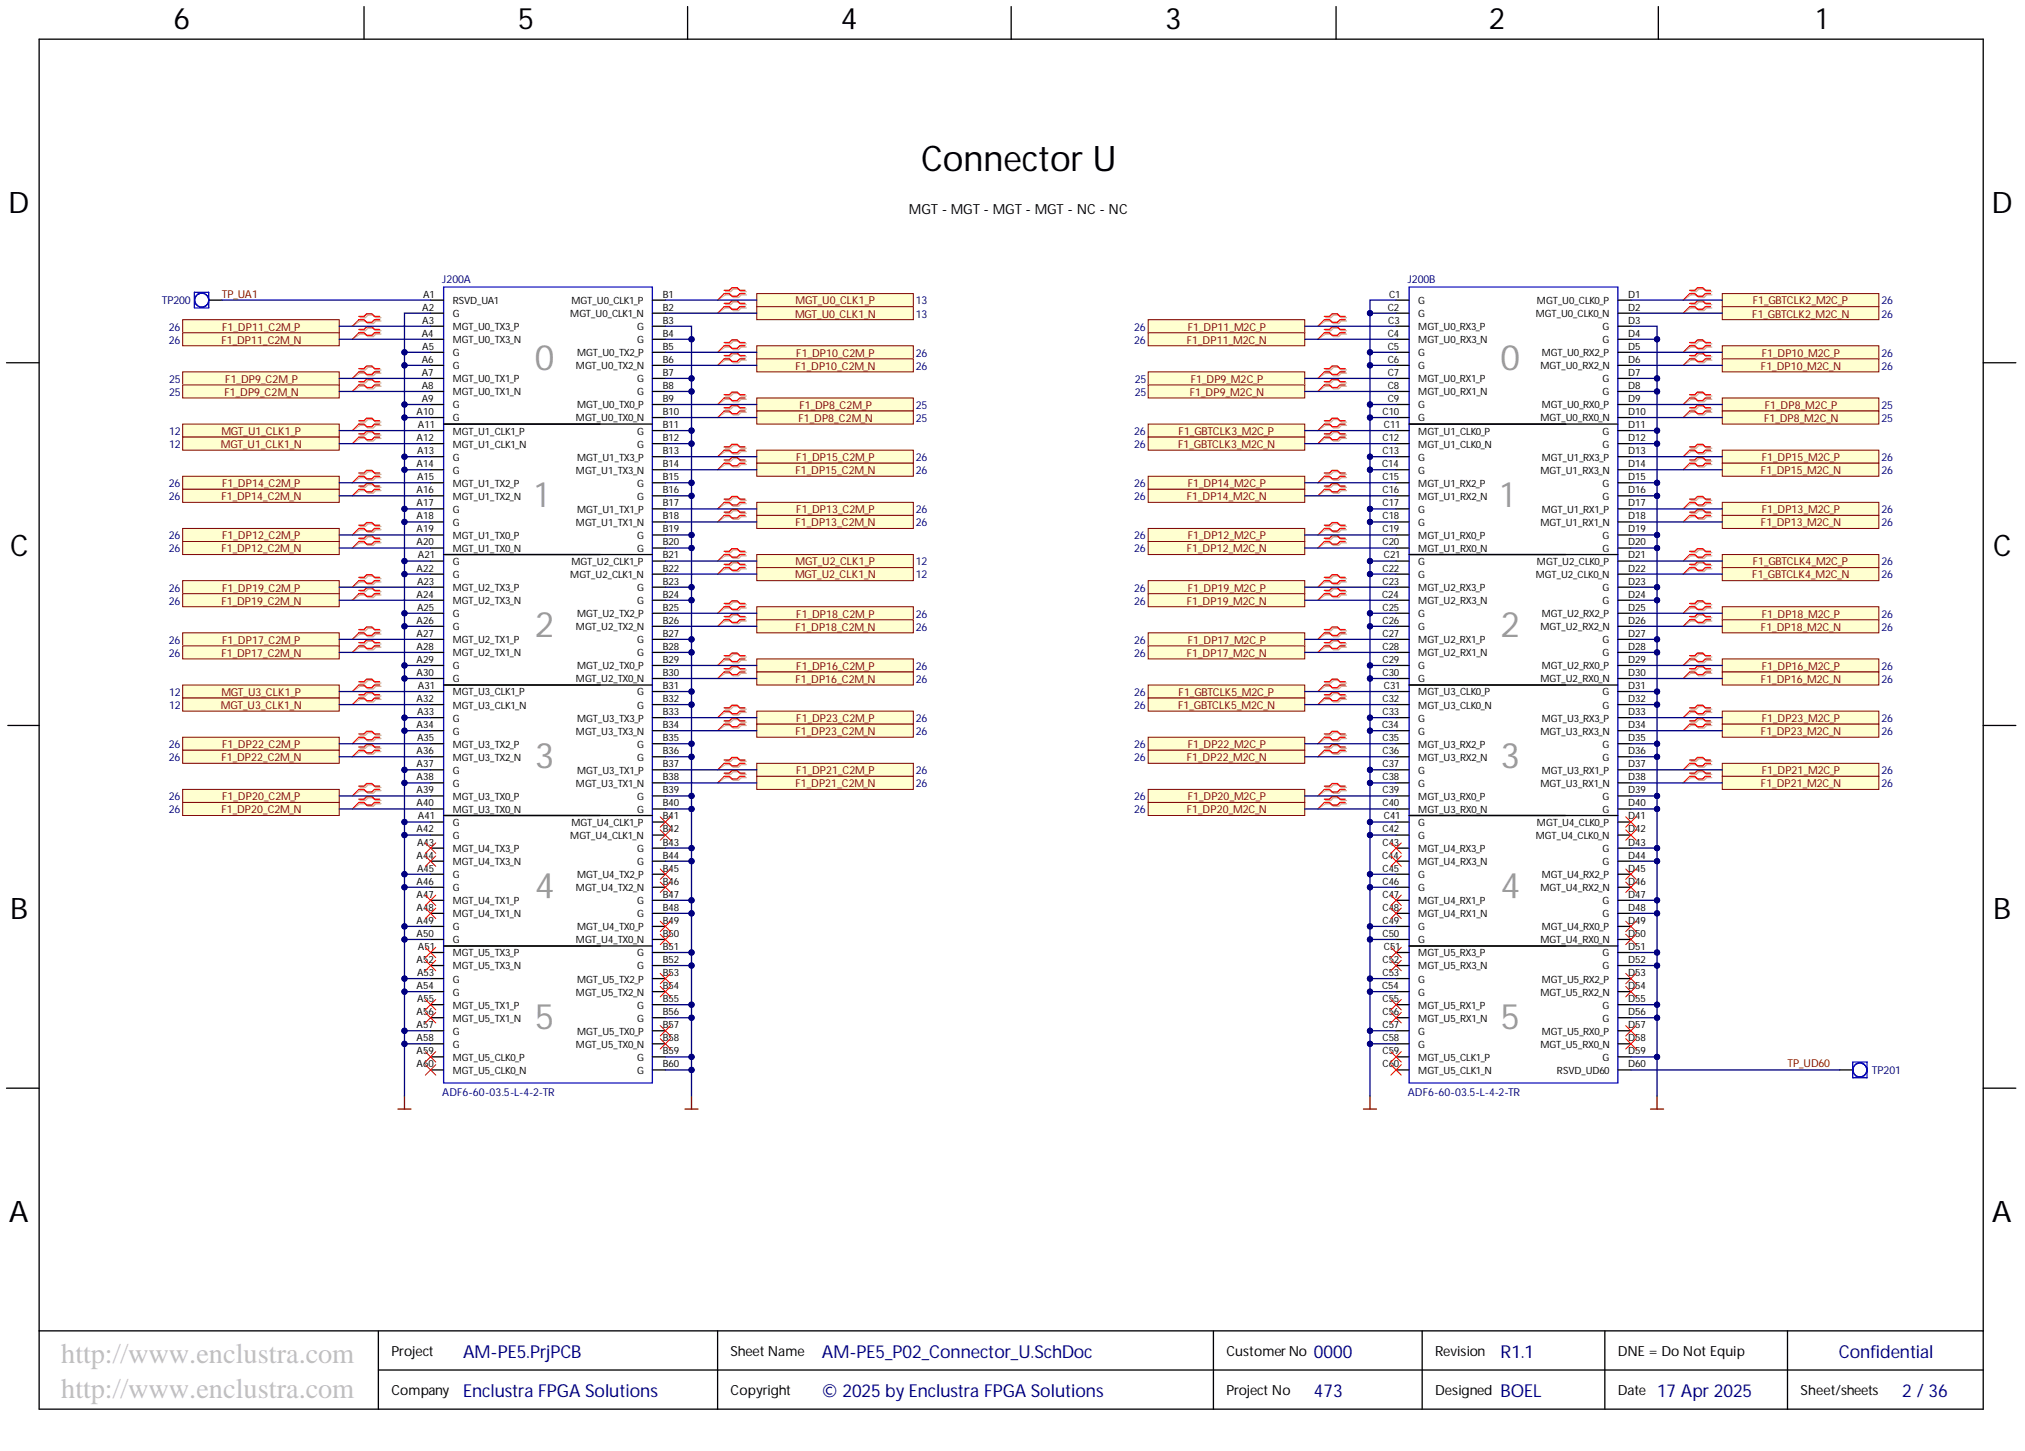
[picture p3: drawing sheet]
<svg xmlns="http://www.w3.org/2000/svg" width="393mm" height="282mm" viewBox="0 0 393 282" stroke-linecap="round" stroke-linejoin="round" font-family="sans-serif">
<defs><g id="words">
<text font-size="6.8" x="178.9" y="33.3">Connector U</text>
<g font-size="6.8" fill="#999">
<text x="103.9" y="71.8">0</text>
<text x="291.5" y="71.8">0</text>
<text x="103.9" y="98.4">1</text>
<text x="291.5" y="98.4">1</text>
<text x="103.9" y="123.8">2</text>
<text x="291.5" y="123.8">2</text>
<text x="103.9" y="149.1">3</text>
<text x="291.5" y="149.1">3</text>
<text x="103.9" y="174.5">4</text>
<text x="291.5" y="174.5">4</text>
<text x="103.9" y="199.8">5</text>
<text x="291.5" y="199.8">5</text>
</g>
<g font-size="5.7">
<text x="33.7" y="5.7">6</text>
<text x="100.6" y="5.7">5</text>
<text x="163.3" y="5.7">4</text>
<text x="226.3" y="5.7">3</text>
<text x="289.2" y="5.7">2</text>
<text x="352.8" y="5.7">1</text>
<text x="1.6" y="41.4">D</text>
<text x="386.8" y="41.4">D</text>
<text x="1.9" y="108.1">C</text>
<text x="387.2" y="108.1">C</text>
<text x="1.9" y="178.5">B</text>
<text x="387.2" y="178.5">B</text>
<text x="1.7" y="237.3">A</text>
<text x="386.9" y="237.3">A</text>
</g>
<g font-size="5.5" fill="#c0c0c0">
<text x="11.9" y="264.7">http://www.enclustra.com</text>
<text x="11.9" y="271.5">http://www.enclustra.com</text>
</g>
<g font-size="3.5" fill="#000080">
<text x="90" y="263.8">AM-PE5.PrjPCB</text>
<text x="159.7" y="263.8">AM-PE5_P02_Connector_U.SchDoc</text>
<text x="255.2" y="263.8">0000</text>
<text x="357.2" y="263.8">Confidential</text>
<text x="90" y="271.4">Enclustra FPGA Solutions</text>
<text x="159.7" y="271.4">© 2025 by Enclustra FPGA Solutions</text>
<text x="255.2" y="271.4">473</text>
<text x="291.5" y="271.4">BOEL</text>
<text x="321.9" y="271.4">17 Apr 2025</text>
<text x="369.5" y="271.4">2 / 36</text>
</g>
<text font-size="3.5" fill="#00007c" x="291.5" y="263.8">R1.1</text>
<g font-size="2.7">
<text x="176.6" y="41.7">MGT - MGT - MGT - MGT - NC - NC</text>
<text x="76" y="263.4">Project</text>
<text x="141.9" y="263.4">Sheet Name</text>
<text x="238.2" y="263.4">CustomerNo</text>
<text x="278.8" y="263.4">Revision</text>
<text x="314.3" y="263.4">DNE = Do Not Equip</text>
<text x="76" y="271">Company</text>
<text x="141.9" y="271">Copyright</text>
<text x="238.2" y="271">Project No</text>
<text x="278.8" y="271">Designed</text>
<text x="314.3" y="271">Date</text>
<text x="349.7" y="271">Sheet/sheets</text>
</g>
<g font-size="2.1" fill="#000080">
<text x="31.4" y="59.1">TP200</text>
<text x="85.9" y="55">J200A</text>
<text x="177.9" y="59.1">13</text>
<text x="273.5" y="55">J200B</text>
<text x="365.5" y="59.1">26</text>
<text x="32.8" y="64.2">26</text>
<text x="177.9" y="61.7">13</text>
<text x="220.3" y="64.2">26</text>
<text x="365.5" y="61.7">26</text>
<text x="32.8" y="66.7">26</text>
<text x="177.9" y="69.3">26</text>
<text x="177.9" y="71.8">26</text>
<text x="220.3" y="66.7">26</text>
<text x="365.5" y="69.3">26</text>
<text x="365.5" y="71.8">26</text>
<text x="32.9" y="74.4">25</text>
<text x="32.9" y="76.9">25</text>
<text x="220.4" y="74.4">25</text>
<text x="220.4" y="76.9">25</text>
<text x="177.9" y="79.4">25</text>
<text x="177.9" y="82">25</text>
<text x="365.5" y="79.4">25</text>
<text x="365.5" y="82">25</text>
<text x="32.9" y="84.5">12</text>
<text x="32.9" y="87">12</text>
<text x="177.9" y="89.6">26</text>
<text x="220.3" y="84.5">26</text>
<text x="220.3" y="87">26</text>
<text x="365.5" y="89.6">26</text>
<text x="32.8" y="94.6">26</text>
<text x="177.9" y="92.1">26</text>
<text x="220.3" y="94.6">26</text>
<text x="365.5" y="92.1">26</text>
<text x="32.8" y="97.2">26</text>
<text x="177.9" y="99.7">26</text>
<text x="220.3" y="97.2">26</text>
<text x="365.5" y="99.7">26</text>
<text x="32.8" y="104.8">26</text>
<text x="32.8" y="107.3">26</text>
<text x="177.9" y="102.2">26</text>
<text x="220.3" y="104.8">26</text>
<text x="220.3" y="107.3">26</text>
<text x="365.5" y="102.2">26</text>
<text x="177.9" y="109.8">12</text>
<text x="177.9" y="112.4">12</text>
<text x="365.5" y="109.8">26</text>
<text x="365.5" y="112.4">26</text>
<text x="32.8" y="114.9">26</text>
<text x="32.8" y="117.4">26</text>
<text x="177.9" y="120">26</text>
<text x="220.3" y="114.9">26</text>
<text x="220.3" y="117.4">26</text>
<text x="365.5" y="120">26</text>
<text x="32.8" y="125">26</text>
<text x="177.9" y="122.5">26</text>
<text x="220.3" y="125">26</text>
<text x="365.5" y="122.5">26</text>
<text x="32.8" y="127.6">26</text>
<text x="177.9" y="130.1">26</text>
<text x="220.3" y="127.6">26</text>
<text x="365.5" y="130.1">26</text>
<text x="32.9" y="135.2">12</text>
<text x="32.9" y="137.7">12</text>
<text x="177.9" y="132.6">26</text>
<text x="220.3" y="135.2">26</text>
<text x="220.3" y="137.7">26</text>
<text x="365.5" y="132.6">26</text>
<text x="177.9" y="140.3">26</text>
<text x="177.9" y="142.8">26</text>
<text x="365.5" y="140.3">26</text>
<text x="365.5" y="142.8">26</text>
<text x="32.8" y="145.3">26</text>
<text x="32.8" y="147.9">26</text>
<text x="220.3" y="145.3">26</text>
<text x="220.3" y="147.9">26</text>
<text x="32.8" y="155.5">26</text>
<text x="177.9" y="150.4">26</text>
<text x="177.9" y="152.9">26</text>
<text x="220.3" y="155.5">26</text>
<text x="365.5" y="150.4">26</text>
<text x="365.5" y="152.9">26</text>
<text x="32.8" y="158">26</text>
<text x="220.3" y="158">26</text>
<text x="363.6" y="208.7">TP201</text>
<text x="85.9" y="212.9">ADF6-60-03.5-L-4-2-TR</text>
<text x="273.5" y="212.9">ADF6-60-03.5-L-4-2-TR</text>
</g>
<g font-size="2.1" fill="#800000">
<text x="43.1" y="57.8">TP_UA1</text>
<text x="154.5" y="59.1">MGT_U0_CLK1_P</text>
<text x="340.5" y="59.1">F1_GBTCLK2_M2C_P</text>
<text x="43.2" y="64.2">F1_DP11_C2M_P</text>
<text x="154.4" y="61.7">MGT_U0_CLK1_N</text>
<text x="230.7" y="64.2">F1_DP11_M2C_P</text>
<text x="340.4" y="61.7">F1_GBTCLK2_M2C_N</text>
<text x="43" y="66.7">F1_DP11_C2M_N</text>
<text x="154.5" y="71.8">F1_DP10_C2M_N</text>
<text x="154.7" y="69.3">F1_DP10_C2M_P</text>
<text x="230.5" y="66.7">F1_DP11_M2C_N</text>
<text x="342.1" y="71.8">F1_DP10_M2C_N</text>
<text x="342.2" y="69.3">F1_DP10_M2C_P</text>
<text x="43.6" y="76.9">F1_DP9_C2M_N</text>
<text x="43.8" y="74.4">F1_DP9_C2M_P</text>
<text x="231.1" y="76.9">F1_DP9_M2C_N</text>
<text x="231.3" y="74.4">F1_DP9_M2C_P</text>
<text x="155.1" y="82">F1_DP8_C2M_N</text>
<text x="155.3" y="79.4">F1_DP8_C2M_P</text>
<text x="342.7" y="82">F1_DP8_M2C_N</text>
<text x="342.8" y="79.4">F1_DP8_M2C_P</text>
<text x="42.9" y="87">MGT_U1_CLK1_N</text>
<text x="43" y="84.5">MGT_U1_CLK1_P</text>
<text x="154.7" y="89.6">F1_DP15_C2M_P</text>
<text x="228.9" y="87">F1_GBTCLK3_M2C_N</text>
<text x="228.9" y="84.5">F1_GBTCLK3_M2C_P</text>
<text x="342.2" y="89.6">F1_DP15_M2C_P</text>
<text x="43.2" y="94.6">F1_DP14_C2M_P</text>
<text x="154.5" y="92.1">F1_DP15_C2M_N</text>
<text x="230.7" y="94.6">F1_DP14_M2C_P</text>
<text x="342.1" y="92.1">F1_DP15_M2C_N</text>
<text x="43" y="97.2">F1_DP14_C2M_N</text>
<text x="154.7" y="99.7">F1_DP13_C2M_P</text>
<text x="230.5" y="97.2">F1_DP14_M2C_N</text>
<text x="342.2" y="99.7">F1_DP13_M2C_P</text>
<text x="43" y="107.3">F1_DP12_C2M_N</text>
<text x="43.2" y="104.8">F1_DP12_C2M_P</text>
<text x="154.5" y="102.2">F1_DP13_C2M_N</text>
<text x="230.5" y="107.3">F1_DP12_M2C_N</text>
<text x="230.7" y="104.8">F1_DP12_M2C_P</text>
<text x="342.1" y="102.2">F1_DP13_M2C_N</text>
<text x="154.4" y="112.4">MGT_U2_CLK1_N</text>
<text x="154.5" y="109.8">MGT_U2_CLK1_P</text>
<text x="340.4" y="112.4">F1_GBTCLK4_M2C_N</text>
<text x="340.5" y="109.8">F1_GBTCLK4_M2C_P</text>
<text x="43" y="117.4">F1_DP19_C2M_N</text>
<text x="43.2" y="114.9">F1_DP19_C2M_P</text>
<text x="154.7" y="120">F1_DP18_C2M_P</text>
<text x="230.5" y="117.4">F1_DP19_M2C_N</text>
<text x="230.7" y="114.9">F1_DP19_M2C_P</text>
<text x="342.2" y="120">F1_DP18_M2C_P</text>
<text x="43.2" y="125">F1_DP17_C2M_P</text>
<text x="154.5" y="122.5">F1_DP18_C2M_N</text>
<text x="230.7" y="125">F1_DP17_M2C_P</text>
<text x="342.1" y="122.5">F1_DP18_M2C_N</text>
<text x="43" y="127.6">F1_DP17_C2M_N</text>
<text x="154.7" y="130.1">F1_DP16_C2M_P</text>
<text x="230.5" y="127.6">F1_DP17_M2C_N</text>
<text x="342.2" y="130.1">F1_DP16_M2C_P</text>
<text x="42.9" y="137.7">MGT_U3_CLK1_N</text>
<text x="43" y="135.2">MGT_U3_CLK1_P</text>
<text x="154.5" y="132.6">F1_DP16_C2M_N</text>
<text x="228.9" y="137.7">F1_GBTCLK5_M2C_N</text>
<text x="228.9" y="135.2">F1_GBTCLK5_M2C_P</text>
<text x="342.1" y="132.6">F1_DP16_M2C_N</text>
<text x="154.5" y="142.8">F1_DP23_C2M_N</text>
<text x="154.7" y="140.3">F1_DP23_C2M_P</text>
<text x="342.1" y="142.8">F1_DP23_M2C_N</text>
<text x="342.2" y="140.3">F1_DP23_M2C_P</text>
<text x="43" y="147.9">F1_DP22_C2M_N</text>
<text x="43.2" y="145.3">F1_DP22_C2M_P</text>
<text x="230.5" y="147.9">F1_DP22_M2C_N</text>
<text x="230.7" y="145.3">F1_DP22_M2C_P</text>
<text x="43.2" y="155.5">F1_DP20_C2M_P</text>
<text x="154.5" y="152.9">F1_DP21_C2M_N</text>
<text x="154.7" y="150.4">F1_DP21_C2M_P</text>
<text x="230.7" y="155.5">F1_DP20_M2C_P</text>
<text x="342.1" y="152.9">F1_DP21_M2C_N</text>
<text x="342.2" y="150.4">F1_DP21_M2C_P</text>
<text x="43" y="158">F1_DP20_C2M_N</text>
<text x="230.5" y="158">F1_DP20_M2C_N</text>
<text x="347.2" y="207.3">TP_UD60</text>
</g>
<g font-size="1.9">
<text x="82.2" y="57.8">A1</text>
<text x="87.9" y="59.1">RSVD_UA1</text>
<text x="111" y="59.1">MGT_U0_CLK1_P</text>
<text x="128.7" y="57.8">B1</text>
<text x="269.8" y="57.8">C1</text>
<text x="275.5" y="59.1">G</text>
<text x="298.6" y="59.1">MGT_U0_CLK0_P</text>
<text x="316.3" y="57.8">D1</text>
<text x="81.9" y="65.4">A4</text>
<text x="82" y="60.3">A2</text>
<text x="82" y="62.9">A3</text>
<text x="87.9" y="61.6">G</text>
<text x="87.9" y="64.1">MGT_U0_TX3_P</text>
<text x="110.8" y="61.6">MGT_U0_CLK1_N</text>
<text x="123.8" y="64.1">G</text>
<text x="128.7" y="60.3">B2</text>
<text x="128.7" y="62.9">B3</text>
<text x="128.7" y="65.4">B4</text>
<text x="269.6" y="60.3">C2</text>
<text x="269.6" y="65.4">C4</text>
<text x="269.7" y="62.9">C3</text>
<text x="275.5" y="61.6">G</text>
<text x="275.5" y="64.1">MGT_U0_RX3_P</text>
<text x="298.3" y="61.6">MGT_U0_CLK0_N</text>
<text x="311.3" y="64.1">G</text>
<text x="316.3" y="60.3">D2</text>
<text x="316.3" y="62.9">D3</text>
<text x="316.3" y="65.4">D4</text>
<text x="81.9" y="70.5">A6</text>
<text x="82" y="67.9">A5</text>
<text x="87.9" y="66.7">MGT_U0_TX3_N</text>
<text x="87.9" y="69.2">G</text>
<text x="87.9" y="71.7">G</text>
<text x="111.9" y="71.7">MGT_U0_TX2_N</text>
<text x="112.1" y="69.2">MGT_U0_TX2_P</text>
<text x="123.8" y="66.7">G</text>
<text x="128.7" y="67.9">B5</text>
<text x="128.7" y="70.5">B6</text>
<text x="269.6" y="67.9">C5</text>
<text x="269.6" y="70.5">C6</text>
<text x="275.5" y="66.7">MGT_U0_RX3_N</text>
<text x="275.5" y="69.2">G</text>
<text x="275.5" y="71.7">G</text>
<text x="299.2" y="71.7">MGT_U0_RX2_N</text>
<text x="299.5" y="69.2">MGT_U0_RX2_P</text>
<text x="311.3" y="66.7">G</text>
<text x="316.3" y="67.9">D5</text>
<text x="316.3" y="70.5">D6</text>
<text x="81.9" y="73">A7</text>
<text x="81.9" y="75.5">A8</text>
<text x="87.9" y="74.3">MGT_U0_TX1_P</text>
<text x="87.9" y="76.8">MGT_U0_TX1_N</text>
<text x="123.8" y="74.3">G</text>
<text x="123.8" y="76.8">G</text>
<text x="128.7" y="73">B7</text>
<text x="128.7" y="75.5">B8</text>
<text x="269.6" y="73">C7</text>
<text x="269.6" y="75.5">C8</text>
<text x="275.5" y="74.3">MGT_U0_RX1_P</text>
<text x="275.5" y="76.8">MGT_U0_RX1_N</text>
<text x="311.3" y="74.3">G</text>
<text x="311.3" y="76.8">G</text>
<text x="316.3" y="73">D7</text>
<text x="316.3" y="75.5">D8</text>
<text x="80.9" y="80.6">A10</text>
<text x="81.2" y="83.1">A11</text>
<text x="81.9" y="78.1">A9</text>
<text x="87.9" y="79.3">G</text>
<text x="87.9" y="81.9">G</text>
<text x="111.9" y="81.9">MGT_U0_TX0_N</text>
<text x="112.1" y="79.3">MGT_U0_TX0_P</text>
<text x="128.7" y="78.1">B9</text>
<text x="128.7" y="80.6">B10</text>
<text x="128.7" y="83.1">B11</text>
<text x="268.6" y="80.6">C10</text>
<text x="268.8" y="83.1">C11</text>
<text x="269.6" y="78.1">C9</text>
<text x="275.5" y="79.3">G</text>
<text x="275.5" y="81.9">G</text>
<text x="299.2" y="81.9">MGT_U0_RX0_N</text>
<text x="299.5" y="79.3">MGT_U0_RX0_P</text>
<text x="316.3" y="78.1">D9</text>
<text x="316.3" y="80.6">D10</text>
<text x="316.3" y="83.1">D11</text>
<text x="80.9" y="85.7">A12</text>
<text x="81" y="88.2">A13</text>
<text x="87.9" y="84.4">MGT_U1_CLK1_P</text>
<text x="87.9" y="86.9">MGT_U1_CLK1_N</text>
<text x="87.9" y="89.5">G</text>
<text x="112.1" y="89.5">MGT_U1_TX3_P</text>
<text x="123.8" y="84.4">G</text>
<text x="123.8" y="86.9">G</text>
<text x="128.7" y="85.7">B12</text>
<text x="128.7" y="88.2">B13</text>
<text x="268.6" y="85.7">C12</text>
<text x="268.6" y="88.2">C13</text>
<text x="275.5" y="84.4">MGT_U1_CLK0_P</text>
<text x="275.5" y="86.9">MGT_U1_CLK0_N</text>
<text x="275.5" y="89.5">G</text>
<text x="299.5" y="89.5">MGT_U1_RX3_P</text>
<text x="311.3" y="84.4">G</text>
<text x="311.3" y="86.9">G</text>
<text x="316.3" y="85.7">D12</text>
<text x="316.3" y="88.2">D13</text>
<text x="80.9" y="90.7">A14</text>
<text x="80.9" y="95.8">A16</text>
<text x="81" y="93.3">A15</text>
<text x="87.9" y="92">G</text>
<text x="87.9" y="94.5">MGT_U1_TX2_P</text>
<text x="111.9" y="92">MGT_U1_TX3_N</text>
<text x="123.8" y="94.5">G</text>
<text x="128.7" y="90.7">B14</text>
<text x="128.7" y="93.3">B15</text>
<text x="128.7" y="95.8">B16</text>
<text x="268.5" y="90.7">C14</text>
<text x="268.6" y="93.3">C15</text>
<text x="268.6" y="95.8">C16</text>
<text x="275.5" y="92">G</text>
<text x="275.5" y="94.5">MGT_U1_RX2_P</text>
<text x="299.2" y="92">MGT_U1_RX3_N</text>
<text x="311.3" y="94.5">G</text>
<text x="316.3" y="90.7">D14</text>
<text x="316.3" y="93.3">D15</text>
<text x="316.3" y="95.8">D16</text>
<text x="80.9" y="98.3">A17</text>
<text x="80.9" y="100.9">A18</text>
<text x="87.9" y="97.1">MGT_U1_TX2_N</text>
<text x="87.9" y="99.6">G</text>
<text x="112.1" y="99.6">MGT_U1_TX1_P</text>
<text x="123.8" y="97.1">G</text>
<text x="128.7" y="98.3">B17</text>
<text x="128.7" y="100.9">B18</text>
<text x="268.6" y="98.3">C17</text>
<text x="268.6" y="100.9">C18</text>
<text x="275.5" y="97.1">MGT_U1_RX2_N</text>
<text x="275.5" y="99.6">G</text>
<text x="299.5" y="99.6">MGT_U1_RX1_P</text>
<text x="311.3" y="97.1">G</text>
<text x="316.3" y="98.3">D17</text>
<text x="316.3" y="100.9">D18</text>
<text x="80.9" y="103.4">A19</text>
<text x="80.9" y="106">A20</text>
<text x="87.9" y="102.1">G</text>
<text x="87.9" y="104.7">MGT_U1_TX0_P</text>
<text x="87.9" y="107.2">MGT_U1_TX0_N</text>
<text x="111.9" y="102.1">MGT_U1_TX1_N</text>
<text x="123.8" y="104.7">G</text>
<text x="123.8" y="107.2">G</text>
<text x="128.7" y="103.4">B19</text>
<text x="128.7" y="106">B20</text>
<text x="268.6" y="103.4">C19</text>
<text x="268.6" y="106">C20</text>
<text x="275.5" y="102.1">G</text>
<text x="275.5" y="104.7">MGT_U1_RX0_P</text>
<text x="275.5" y="107.2">MGT_U1_RX0_N</text>
<text x="299.2" y="102.1">MGT_U1_RX1_N</text>
<text x="311.3" y="104.7">G</text>
<text x="311.3" y="107.2">G</text>
<text x="316.3" y="103.4">D19</text>
<text x="316.3" y="106">D20</text>
<text x="80.9" y="111">A22</text>
<text x="81" y="113.6">A23</text>
<text x="81.2" y="108.5">A21</text>
<text x="87.9" y="109.8">G</text>
<text x="87.9" y="112.3">G</text>
<text x="110.8" y="112.3">MGT_U2_CLK1_N</text>
<text x="111" y="109.8">MGT_U2_CLK1_P</text>
<text x="128.7" y="108.5">B21</text>
<text x="128.7" y="111">B22</text>
<text x="128.7" y="113.6">B23</text>
<text x="268.6" y="111">C22</text>
<text x="268.6" y="113.6">C23</text>
<text x="268.8" y="108.5">C21</text>
<text x="275.5" y="109.8">G</text>
<text x="275.5" y="112.3">G</text>
<text x="298.3" y="112.3">MGT_U2_CLK0_N</text>
<text x="298.6" y="109.8">MGT_U2_CLK0_P</text>
<text x="316.3" y="108.5">D21</text>
<text x="316.3" y="111">D22</text>
<text x="316.3" y="113.6">D23</text>
<text x="80.9" y="116.1">A24</text>
<text x="81" y="118.6">A25</text>
<text x="87.9" y="114.8">MGT_U2_TX3_P</text>
<text x="87.9" y="117.4">MGT_U2_TX3_N</text>
<text x="87.9" y="119.9">G</text>
<text x="112.1" y="119.9">MGT_U2_TX2_P</text>
<text x="123.8" y="114.8">G</text>
<text x="123.8" y="117.4">G</text>
<text x="128.7" y="116.1">B24</text>
<text x="128.7" y="118.6">B25</text>
<text x="268.5" y="116.1">C24</text>
<text x="268.6" y="118.6">C25</text>
<text x="275.5" y="114.8">MGT_U2_RX3_P</text>
<text x="275.5" y="117.4">MGT_U2_RX3_N</text>
<text x="275.5" y="119.9">G</text>
<text x="299.5" y="119.9">MGT_U2_RX2_P</text>
<text x="311.3" y="114.8">G</text>
<text x="311.3" y="117.4">G</text>
<text x="316.3" y="116.1">D24</text>
<text x="316.3" y="118.6">D25</text>
<text x="80.9" y="121.2">A26</text>
<text x="80.9" y="123.7">A27</text>
<text x="87.9" y="122.4">G</text>
<text x="87.9" y="125">MGT_U2_TX1_P</text>
<text x="111.9" y="122.4">MGT_U2_TX2_N</text>
<text x="123.8" y="125">G</text>
<text x="128.7" y="121.2">B26</text>
<text x="128.7" y="123.7">B27</text>
<text x="268.6" y="121.2">C26</text>
<text x="268.6" y="123.7">C27</text>
<text x="275.5" y="122.4">G</text>
<text x="275.5" y="125">MGT_U2_RX1_P</text>
<text x="299.2" y="122.4">MGT_U2_RX2_N</text>
<text x="311.3" y="125">G</text>
<text x="316.3" y="121.2">D26</text>
<text x="316.3" y="123.7">D27</text>
<text x="80.9" y="126.2">A28</text>
<text x="80.9" y="128.8">A29</text>
<text x="80.9" y="131.3">A30</text>
<text x="87.9" y="127.5">MGT_U2_TX1_N</text>
<text x="87.9" y="130">G</text>
<text x="112.1" y="130">MGT_U2_TX0_P</text>
<text x="123.8" y="127.5">G</text>
<text x="128.7" y="126.2">B28</text>
<text x="128.7" y="128.8">B29</text>
<text x="128.7" y="131.3">B30</text>
<text x="268.6" y="126.2">C28</text>
<text x="268.6" y="128.8">C29</text>
<text x="268.6" y="131.3">C30</text>
<text x="275.5" y="127.5">MGT_U2_RX1_N</text>
<text x="275.5" y="130">G</text>
<text x="299.5" y="130">MGT_U2_RX0_P</text>
<text x="311.3" y="127.5">G</text>
<text x="316.3" y="126.2">D28</text>
<text x="316.3" y="128.8">D29</text>
<text x="316.3" y="131.3">D30</text>
<text x="80.9" y="136.4">A32</text>
<text x="81.2" y="133.8">A31</text>
<text x="87.9" y="132.6">G</text>
<text x="87.9" y="135.1">MGT_U3_CLK1_P</text>
<text x="87.9" y="137.6">MGT_U3_CLK1_N</text>
<text x="111.9" y="132.6">MGT_U2_TX0_N</text>
<text x="123.8" y="135.1">G</text>
<text x="123.8" y="137.6">G</text>
<text x="128.7" y="133.8">B31</text>
<text x="128.7" y="136.4">B32</text>
<text x="268.6" y="136.4">C32</text>
<text x="268.8" y="133.8">C31</text>
<text x="275.5" y="132.6">G</text>
<text x="275.5" y="135.1">MGT_U3_CLK0_P</text>
<text x="275.5" y="137.6">MGT_U3_CLK0_N</text>
<text x="299.2" y="132.6">MGT_U2_RX0_N</text>
<text x="311.3" y="135.1">G</text>
<text x="311.3" y="137.6">G</text>
<text x="316.3" y="133.8">D31</text>
<text x="316.3" y="136.4">D32</text>
<text x="80.9" y="141.4">A34</text>
<text x="81" y="138.9">A33</text>
<text x="81" y="144">A35</text>
<text x="87.9" y="140.2">G</text>
<text x="87.9" y="142.7">G</text>
<text x="111.9" y="142.7">MGT_U3_TX3_N</text>
<text x="112.1" y="140.2">MGT_U3_TX3_P</text>
<text x="128.7" y="138.9">B33</text>
<text x="128.7" y="141.4">B34</text>
<text x="128.7" y="144">B35</text>
<text x="268.5" y="141.4">C34</text>
<text x="268.6" y="138.9">C33</text>
<text x="268.6" y="144">C35</text>
<text x="275.5" y="140.2">G</text>
<text x="275.5" y="142.7">G</text>
<text x="299.2" y="142.7">MGT_U3_RX3_N</text>
<text x="299.5" y="140.2">MGT_U3_RX3_P</text>
<text x="316.3" y="138.9">D33</text>
<text x="316.3" y="141.4">D34</text>
<text x="316.3" y="144">D35</text>
<text x="80.9" y="146.5">A36</text>
<text x="80.9" y="149">A37</text>
<text x="87.9" y="145.2">MGT_U3_TX2_P</text>
<text x="87.9" y="147.8">MGT_U3_TX2_N</text>
<text x="123.8" y="145.2">G</text>
<text x="123.8" y="147.8">G</text>
<text x="128.7" y="146.5">B36</text>
<text x="128.7" y="149">B37</text>
<text x="268.6" y="146.5">C36</text>
<text x="268.6" y="149">C37</text>
<text x="275.5" y="145.2">MGT_U3_RX2_P</text>
<text x="275.5" y="147.8">MGT_U3_RX2_N</text>
<text x="311.3" y="145.2">G</text>
<text x="311.3" y="147.8">G</text>
<text x="316.3" y="146.5">D36</text>
<text x="316.3" y="149">D37</text>
<text x="80.9" y="151.6">A38</text>
<text x="80.9" y="154.1">A39</text>
<text x="87.9" y="150.3">G</text>
<text x="87.9" y="152.8">G</text>
<text x="87.9" y="155.4">MGT_U3_TX0_P</text>
<text x="111.9" y="152.8">MGT_U3_TX1_N</text>
<text x="112.1" y="150.3">MGT_U3_TX1_P</text>
<text x="123.8" y="155.4">G</text>
<text x="128.7" y="151.6">B38</text>
<text x="128.7" y="154.1">B39</text>
<text x="268.6" y="151.6">C38</text>
<text x="268.6" y="154.1">C39</text>
<text x="275.5" y="150.3">G</text>
<text x="275.5" y="152.8">G</text>
<text x="275.5" y="155.4">MGT_U3_RX0_P</text>
<text x="299.2" y="152.8">MGT_U3_RX1_N</text>
<text x="299.5" y="150.3">MGT_U3_RX1_P</text>
<text x="311.3" y="155.4">G</text>
<text x="316.3" y="151.6">D38</text>
<text x="316.3" y="154.1">D39</text>
<text x="80.9" y="156.6">A40</text>
<text x="80.9" y="161.7">A42</text>
<text x="81.2" y="159.2">A41</text>
<text x="87.9" y="157.9">MGT_U3_TX0_N</text>
<text x="87.9" y="160.4">G</text>
<text x="111" y="160.4">MGT_U4_CLK1_P</text>
<text x="123.8" y="157.9">G</text>
<text x="128.7" y="156.6">B40</text>
<text x="128.7" y="159.2">B41</text>
<text x="128.7" y="161.7">B42</text>
<text x="268.6" y="156.6">C40</text>
<text x="268.6" y="161.7">C42</text>
<text x="268.8" y="159.2">C41</text>
<text x="275.5" y="157.9">MGT_U3_RX0_N</text>
<text x="275.5" y="160.4">G</text>
<text x="298.6" y="160.4">MGT_U4_CLK0_P</text>
<text x="311.3" y="157.9">G</text>
<text x="316.3" y="156.6">D40</text>
<text x="316.3" y="159.2">D41</text>
<text x="316.3" y="161.7">D42</text>
<text x="80.9" y="166.8">A44</text>
<text x="81" y="164.2">A43</text>
<text x="87.9" y="163">G</text>
<text x="87.9" y="165.5">MGT_U4_TX3_P</text>
<text x="110.8" y="163">MGT_U4_CLK1_N</text>
<text x="123.8" y="165.5">G</text>
<text x="128.7" y="164.2">B43</text>
<text x="128.7" y="166.8">B44</text>
<text x="268.5" y="166.8">C44</text>
<text x="268.6" y="164.2">C43</text>
<text x="275.5" y="163">G</text>
<text x="275.5" y="165.5">MGT_U4_RX3_P</text>
<text x="298.3" y="163">MGT_U4_CLK0_N</text>
<text x="311.3" y="165.5">G</text>
<text x="316.3" y="164.2">D43</text>
<text x="316.3" y="166.8">D44</text>
<text x="80.9" y="171.9">A46</text>
<text x="81" y="169.3">A45</text>
<text x="87.9" y="168">MGT_U4_TX3_N</text>
<text x="87.9" y="170.6">G</text>
<text x="87.9" y="173.1">G</text>
<text x="111.9" y="173.1">MGT_U4_TX2_N</text>
<text x="112.1" y="170.6">MGT_U4_TX2_P</text>
<text x="123.8" y="168">G</text>
<text x="128.7" y="169.3">B45</text>
<text x="128.7" y="171.9">B46</text>
<text x="268.6" y="169.3">C45</text>
<text x="268.6" y="171.9">C46</text>
<text x="275.5" y="168">MGT_U4_RX3_N</text>
<text x="275.5" y="170.6">G</text>
<text x="275.5" y="173.1">G</text>
<text x="299.2" y="173.1">MGT_U4_RX2_N</text>
<text x="299.5" y="170.6">MGT_U4_RX2_P</text>
<text x="311.3" y="168">G</text>
<text x="316.3" y="169.3">D45</text>
<text x="316.3" y="171.9">D46</text>
<text x="80.9" y="174.4">A47</text>
<text x="80.9" y="176.9">A48</text>
<text x="80.9" y="179.5">A49</text>
<text x="87.9" y="175.7">MGT_U4_TX1_P</text>
<text x="87.9" y="178.2">MGT_U4_TX1_N</text>
<text x="123.8" y="175.7">G</text>
<text x="123.8" y="178.2">G</text>
<text x="128.7" y="174.4">B47</text>
<text x="128.7" y="176.9">B48</text>
<text x="128.7" y="179.5">B49</text>
<text x="268.6" y="174.4">C47</text>
<text x="268.6" y="176.9">C48</text>
<text x="268.6" y="179.5">C49</text>
<text x="275.5" y="175.7">MGT_U4_RX1_P</text>
<text x="275.5" y="178.2">MGT_U4_RX1_N</text>
<text x="311.3" y="175.7">G</text>
<text x="311.3" y="178.2">G</text>
<text x="316.3" y="174.4">D47</text>
<text x="316.3" y="176.9">D48</text>
<text x="316.3" y="179.5">D49</text>
<text x="80.9" y="182">A50</text>
<text x="81.2" y="184.5">A51</text>
<text x="87.9" y="180.7">G</text>
<text x="87.9" y="183.3">G</text>
<text x="87.9" y="185.8">MGT_U5_TX3_P</text>
<text x="111.9" y="183.3">MGT_U4_TX0_N</text>
<text x="112.1" y="180.7">MGT_U4_TX0_P</text>
<text x="123.8" y="185.8">G</text>
<text x="128.7" y="182">B50</text>
<text x="128.7" y="184.5">B51</text>
<text x="268.6" y="182">C50</text>
<text x="268.8" y="184.5">C51</text>
<text x="275.5" y="180.7">G</text>
<text x="275.5" y="183.3">G</text>
<text x="275.5" y="185.8">MGT_U5_RX3_P</text>
<text x="299.2" y="183.3">MGT_U4_RX0_N</text>
<text x="299.5" y="180.7">MGT_U4_RX0_P</text>
<text x="311.3" y="185.8">G</text>
<text x="316.3" y="182">D50</text>
<text x="316.3" y="184.5">D51</text>
<text x="80.9" y="187.1">A52</text>
<text x="81" y="189.6">A53</text>
<text x="87.9" y="188.3">MGT_U5_TX3_N</text>
<text x="87.9" y="190.9">G</text>
<text x="112.1" y="190.9">MGT_U5_TX2_P</text>
<text x="123.8" y="188.3">G</text>
<text x="128.7" y="187.1">B52</text>
<text x="128.7" y="189.6">B53</text>
<text x="268.6" y="187.1">C52</text>
<text x="268.6" y="189.6">C53</text>
<text x="275.5" y="188.3">MGT_U5_RX3_N</text>
<text x="275.5" y="190.9">G</text>
<text x="299.5" y="190.9">MGT_U5_RX2_P</text>
<text x="311.3" y="188.3">G</text>
<text x="316.3" y="187.1">D52</text>
<text x="316.3" y="189.6">D53</text>
<text x="80.9" y="192.1">A54</text>
<text x="80.9" y="197.2">A56</text>
<text x="81" y="194.7">A55</text>
<text x="87.9" y="193.4">G</text>
<text x="87.9" y="195.9">MGT_U5_TX1_P</text>
<text x="111.9" y="193.4">MGT_U5_TX2_N</text>
<text x="123.8" y="195.9">G</text>
<text x="128.7" y="192.1">B54</text>
<text x="128.7" y="194.7">B55</text>
<text x="128.7" y="197.2">B56</text>
<text x="268.5" y="192.1">C54</text>
<text x="268.6" y="194.7">C55</text>
<text x="268.6" y="197.2">C56</text>
<text x="275.5" y="193.4">G</text>
<text x="275.5" y="195.9">MGT_U5_RX1_P</text>
<text x="299.2" y="193.4">MGT_U5_RX2_N</text>
<text x="311.3" y="195.9">G</text>
<text x="316.3" y="192.1">D54</text>
<text x="316.3" y="194.7">D55</text>
<text x="316.3" y="197.2">D56</text>
<text x="80.9" y="199.7">A57</text>
<text x="80.9" y="202.3">A58</text>
<text x="87.9" y="198.5">MGT_U5_TX1_N</text>
<text x="87.9" y="201">G</text>
<text x="87.9" y="203.5">G</text>
<text x="111.9" y="203.5">MGT_U5_TX0_N</text>
<text x="112.1" y="201">MGT_U5_TX0_P</text>
<text x="123.8" y="198.5">G</text>
<text x="128.7" y="199.7">B57</text>
<text x="128.7" y="202.3">B58</text>
<text x="268.6" y="199.7">C57</text>
<text x="268.6" y="202.3">C58</text>
<text x="275.5" y="198.5">MGT_U5_RX1_N</text>
<text x="275.5" y="201">G</text>
<text x="275.5" y="203.5">G</text>
<text x="299.2" y="203.5">MGT_U5_RX0_N</text>
<text x="299.5" y="201">MGT_U5_RX0_P</text>
<text x="311.3" y="198.5">G</text>
<text x="316.3" y="199.7">D57</text>
<text x="316.3" y="202.3">D58</text>
<text x="80.9" y="204.8">A59</text>
<text x="80.9" y="207.3">A60</text>
<text x="87.9" y="206.1">MGT_U5_CLK0_P</text>
<text x="87.9" y="208.6">MGT_U5_CLK0_N</text>
<text x="123.8" y="206.1">G</text>
<text x="123.8" y="208.6">G</text>
<text x="128.7" y="204.8">B59</text>
<text x="128.7" y="207.3">B60</text>
<text x="268.6" y="204.8">C59</text>
<text x="268.6" y="207.3">C60</text>
<text x="275.5" y="206.1">MGT_U5_CLK1_P</text>
<text x="275.5" y="208.6">MGT_U5_CLK1_N</text>
<text x="302.4" y="208.6">RSVD_UD60</text>
<text x="311.3" y="206.1">G</text>
<text x="316.3" y="204.8">D59</text>
<text x="316.3" y="207.3">D60</text>
</g>
</g></defs>
<g fill="none" stroke="#000" stroke-width=".25">
<path d="M7.6 7.6h377.6v266.1h-377.6zM70.7 1.3v6.3M133.6 1.3v6.3M196.4 1.3v6.3M259.5 1.3v6.3M322.1 1.3v6.3M40.6 58.3h2.5M83.6 58.3h2.6M126.7 58.3h2.6M271.2 58.3h2.5M314.3 58.3h2.5M1.3 70.5h6.3"/>
<path d="M83.6 60.8h2.6M83.6 63.4h2.6M83.6 65.9h2.6M83.6 68.4h2.6M83.6 71h2.6M83.6 73.5h2.6M83.6 76h2.6M83.6 78.6h2.6M126.7 60.8h2.6M126.7 63.4h2.6M126.7 65.9h2.6M126.7 68.4h2.6"/>
<path d="M126.7 71h2.6M126.7 73.5h2.6M126.7 76h2.6M126.7 78.6h2.6M271.2 60.8h2.5M271.2 63.4h2.5M271.2 65.9h2.5M271.2 68.4h2.5M271.2 71h2.5M271.2 73.5h2.5M271.2 76h2.5M271.2 78.6h2.5"/>
<path d="M314.3 60.8h2.5M314.3 63.4h2.5M314.3 65.9h2.5M314.3 68.4h2.5M314.3 71h2.5M314.3 73.5h2.5M314.3 76h2.5M314.3 78.6h2.5M385.2 70.5h6.4M83.6 81.1h2.6M83.6 83.6h2.6M83.6 86.2h2.6"/>
<path d="M83.6 88.7h2.6M83.6 91.3h2.6M83.6 93.8h2.6M83.6 96.3h2.6M83.6 98.9h2.6M86.2 82.4h40.5M126.7 81.1h2.6M126.7 83.6h2.6M126.7 86.2h2.6M126.7 88.7h2.6M126.7 91.3h2.6M126.7 93.8h2.6"/>
<path d="M126.7 96.3h2.6M126.7 98.9h2.6M271.2 81.1h2.5M271.2 83.6h2.5M271.2 86.2h2.5M271.2 88.7h2.5M271.2 91.3h2.5M271.2 93.8h2.5M271.2 96.3h2.5M271.2 98.9h2.5M273.7 82.4h40.6M314.3 81.1h2.5"/>
<path d="M314.3 83.6h2.5M314.3 86.2h2.5M314.3 88.7h2.5M314.3 91.3h2.5M314.3 93.8h2.5M314.3 96.3h2.5M314.3 98.9h2.5M83.6 101.4h2.6M83.6 103.9h2.6M83.6 106.5h2.6M83.6 109h2.6M83.6 111.5h2.6"/>
<path d="M83.6 114.1h2.6M83.6 116.6h2.6M83.6 119.1h2.6M86.2 107.7h40.5M126.7 101.4h2.6M126.7 103.9h2.6M126.7 106.5h2.6M126.7 109h2.6M126.7 111.5h2.6M126.7 114.1h2.6M126.7 116.6h2.6M126.7 119.1h2.6"/>
<path d="M271.2 101.4h2.5M271.2 103.9h2.5M271.2 106.5h2.5M271.2 109h2.5M271.2 111.5h2.5M271.2 114.1h2.5M271.2 116.6h2.5M271.2 119.1h2.5M273.7 107.7h40.6M314.3 101.4h2.5M314.3 103.9h2.5M314.3 106.5h2.5"/>
<path d="M314.3 109h2.5M314.3 111.5h2.5M314.3 114.1h2.5M314.3 116.6h2.5M314.3 119.1h2.5M83.6 121.7h2.6M83.6 124.2h2.6M83.6 126.7h2.6M83.6 129.3h2.6M83.6 131.8h2.6M83.6 134.3h2.6M83.6 136.9h2.6"/>
<path d="M83.6 139.4h2.6M86.2 133.1h40.5M126.7 121.7h2.6M126.7 124.2h2.6M126.7 126.7h2.6M126.7 129.3h2.6M126.7 131.8h2.6M126.7 134.3h2.6M126.7 136.9h2.6M126.7 139.4h2.6M271.2 121.7h2.5M271.2 124.2h2.5"/>
<path d="M271.2 126.7h2.5M271.2 129.3h2.5M271.2 131.8h2.5M271.2 134.3h2.5M271.2 136.9h2.5M271.2 139.4h2.5M273.7 133.1h40.6M314.3 121.7h2.5M314.3 124.2h2.5M314.3 126.7h2.5M314.3 129.3h2.5M314.3 131.8h2.5"/>
<path d="M314.3 134.3h2.5M314.3 136.9h2.5M314.3 139.4h2.5M1.5 140.9h6.1M83.6 141.9h2.6M83.6 144.5h2.6M83.6 147h2.6M83.6 149.5h2.6M83.6 152.1h2.6M83.6 154.6h2.6M83.6 157.2h2.6M83.6 159.7h2.6"/>
<path d="M86.2 158.4h40.5M126.7 141.9h2.6M126.7 144.5h2.6M126.7 147h2.6M126.7 149.5h2.6M126.7 152.1h2.6M126.7 154.6h2.6M126.7 157.2h2.6M126.7 159.7h2.6M271.2 141.9h2.5M271.2 144.5h2.5M271.2 147h2.5"/>
<path d="M271.2 149.5h2.5M271.2 152.1h2.5M271.2 154.6h2.5M271.2 157.2h2.5M271.2 159.7h2.5M273.7 158.4h40.6M314.3 141.9h2.5M314.3 144.5h2.5M314.3 147h2.5M314.3 149.5h2.5M314.3 152.1h2.5M314.3 154.6h2.5"/>
<path d="M314.3 157.2h2.5M314.3 159.7h2.5M385.2 140.9h6.4M83.6 162.2h2.6M83.6 164.8h2.6M83.6 167.3h2.6M83.6 169.8h2.6M83.6 172.4h2.6M83.6 174.9h2.6M83.6 177.4h2.6M83.6 180h2.6M126.7 162.2h2.6"/>
<path d="M126.7 164.8h2.6M126.7 167.3h2.6M126.7 169.8h2.6M126.7 172.4h2.6M126.7 174.9h2.6M126.7 177.4h2.6M126.7 180h2.6M271.2 162.2h2.5M271.2 164.8h2.5M271.2 167.3h2.5M271.2 169.8h2.5M271.2 172.4h2.5"/>
<path d="M271.2 174.9h2.5M271.2 177.4h2.5M271.2 180h2.5M314.3 162.2h2.5M314.3 164.8h2.5M314.3 167.3h2.5M314.3 169.8h2.5M314.3 172.4h2.5M314.3 174.9h2.5M314.3 177.4h2.5M314.3 180h2.5M83.6 182.5h2.6"/>
<path d="M83.6 185h2.6M83.6 187.6h2.6M83.6 190.1h2.6M83.6 192.6h2.6M83.6 195.2h2.6M83.6 197.7h2.6M86.2 183.8h40.5M126.7 182.5h2.6M126.7 185h2.6M126.7 187.6h2.6M126.7 190.1h2.6M126.7 192.6h2.6"/>
<path d="M126.7 195.2h2.6M126.7 197.7h2.6M271.2 182.5h2.5M271.2 185h2.5M271.2 187.6h2.5M271.2 190.1h2.5M271.2 192.6h2.5M271.2 195.2h2.5M271.2 197.7h2.5M273.7 183.8h40.6M314.3 182.5h2.5M314.3 185h2.5"/>
<path d="M314.3 187.6h2.5M314.3 190.1h2.5M314.3 192.6h2.5M314.3 195.2h2.5M314.3 197.7h2.5M1.3 211.4h6.3M83.6 200.2h2.6M83.6 202.8h2.6M83.6 205.3h2.6M83.6 207.8h2.6M126.7 200.2h2.6M126.7 202.8h2.6"/>
<path d="M126.7 205.3h2.6M126.7 207.8h2.6M271.2 200.2h2.5M271.2 202.8h2.5M271.2 205.3h2.5M271.2 207.8h2.5M314.3 200.2h2.5M314.3 202.8h2.5M314.3 205.3h2.5M314.3 207.8h2.5M357.4 207.8h2.5M385.2 211.4h6.4"/>
<path d="M7.6 258.5h377.6M73.5 258.5v15.2M139.4 258.5v15.2M235.7 258.5v15.2M276.3 258.5v15.2M311.7 258.5v15.2M347.2 258.5v15.2M73.5 266.1h311.7"/>
</g>
<g fill="none" stroke="#00f" stroke-width=".25">
<path d="M37.8 56.8h2.8v3h-2.8zM86.2 55.8h40.5v154.6h-40.5zM273.7 55.8h40.6v154.6h-40.6zM359.9 206.3h2.8v3.1h-2.8z"/>
<circle cx="39.2" cy="58.3" r="1.36"/>
<circle cx="361.3" cy="207.9" r="1.36"/>
</g>
<g fill="none" stroke="#d0a3a3" stroke-width=".25">
<path d="M140.9 59.2h1l.5-.5h1l.6 .5h1M140.9 59.8h1l.5 .5h1l.6-.5h1M140.9 56.7h1l.5-.6h1l.6 .6h1M140.9 57.3h1l.5 .5h1l.6-.5h1M328.5 59.2h1l.5-.5h1l.5 .5h1M328.5 59.8h1l.5 .5h1l.5-.5h1M328.5 56.7h1l.5-.6h1l.5 .6h1M328.5 57.3h1l.5 .5h1l.5-.5h1M69.9 61.7h1.1l.5-.5h1l.5 .5h1M69.9 62.4h1.1l.5 .5h1l.5-.5h1M69.9 64.3h1.1l.5-.5h1l.5 .5h1M69.9 64.9h1.1l.5 .5h1l.5-.5h1"/>
<path d="M69.9 71.9h1.1l.5-.5h1l.5 .5h1M69.9 72.5h1.1l.5 .5h1l.5-.5h1M69.9 74.4h1.1l.5-.5h1l.5 .5h1M69.9 75h1.1l.5 .5h1l.5-.5h1M140.9 79.5h1l.5-.5h1l.6 .5h1M140.9 76.9h1l.5-.5h1l.6 .5h1M140.9 77.6h1l.5 .5h1l.6-.5h1M140.9 69.3h1l.5-.5h1l.6 .5h1M140.9 70h1l.5 .5h1l.6-.5h1M140.9 66.8h1l.5-.5h1l.6 .5h1M140.9 67.4h1l.5 .5h1l.6-.5h1M257.5 74.4h1l.5-.5h1l.5 .5h1.1"/>
<path d="M257.5 75h1l.5 .5h1l.5-.5h1.1M257.5 71.9h1l.5-.5h1l.5 .5h1.1M257.5 72.5h1l.5 .5h1l.5-.5h1.1M257.5 64.3h1l.5-.5h1l.5 .5h1.1M257.5 64.9h1l.5 .5h1l.5-.5h1.1M257.5 61.7h1l.5-.5h1l.5 .5h1.1M257.5 62.4h1l.5 .5h1l.5-.5h1.1M328.5 79.5h1l.5-.5h1l.5 .5h1M328.5 76.9h1l.5-.5h1l.5 .5h1M328.5 77.6h1l.5 .5h1l.5-.5h1M328.5 69.3h1l.5-.5h1l.5 .5h1M328.5 70h1l.5 .5h1l.5-.5h1"/>
<path d="M328.5 66.8h1l.5-.5h1l.5 .5h1M328.5 67.4h1l.5 .5h1l.5-.5h1M69.9 82h1.1l.5-.5h1l.5 .5h1M69.9 82.6h1.1l.5 .5h1l.5-.5h1M69.9 84.5h1.1l.5-.5h1l.5 .5h1M69.9 85.2h1.1l.5 .5h1l.5-.5h1M69.9 92.1h1.1l.5-.5h1l.5 .5h1M69.9 92.8h1.1l.5 .5h1l.5-.5h1M69.9 94.7h1.1l.5-.5h1l.5 .5h1M69.9 95.3h1.1l.5 .5h1l.5-.5h1M140.9 99.7h1l.5-.5h1l.6 .5h1M140.9 97.2h1l.5-.5h1l.6 .5h1"/>
<path d="M140.9 97.8h1l.5 .5h1l.6-.5h1M140.9 89.6h1l.5-.5h1l.6 .5h1M140.9 90.2h1l.5 .5h1l.6-.5h1M140.9 87.1h1l.5-.5h1l.6 .5h1M140.9 87.7h1l.5 .5h1l.6-.5h1M140.9 80.1h1l.5 .5h1l.6-.5h1M257.5 94.7h1l.5-.5h1l.5 .5h1.1M257.5 95.3h1l.5 .5h1l.5-.5h1.1M257.5 92.1h1l.5-.5h1l.5 .5h1.1M257.5 92.8h1l.5 .5h1l.5-.5h1.1M257.5 84.5h1l.5-.5h1l.5 .5h1.1M257.5 85.2h1l.5 .5h1l.5-.5h1.1"/>
<path d="M257.5 82h1l.5-.5h1l.5 .5h1.1M257.5 82.6h1l.5 .5h1l.5-.5h1.1M328.5 99.7h1l.5-.5h1l.5 .5h1M328.5 97.2h1l.5-.5h1l.5 .5h1M328.5 97.8h1l.5 .5h1l.5-.5h1M328.5 89.6h1l.5-.5h1l.5 .5h1M328.5 90.2h1l.5 .5h1l.5-.5h1M328.5 87.1h1l.5-.5h1l.5 .5h1M328.5 87.7h1l.5 .5h1l.5-.5h1M328.5 80.1h1l.5 .5h1l.5-.5h1M69.9 102.3h1.1l.5-.5h1l.5 .5h1M69.9 102.9h1.1l.5 .5h1l.5-.5h1"/>
<path d="M69.9 104.8h1.1l.5-.5h1l.5 .5h1M69.9 105.4h1.1l.5 .6h1l.5-.6h1M69.9 112.4h1.1l.5-.5h1l.5 .5h1M69.9 113h1.1l.5 .6h1l.5-.6h1M69.9 114.9h1.1l.5-.5h1l.5 .5h1M69.9 115.6h1.1l.5 .5h1l.5-.5h1M140.9 117.5h1l.5-.5h1l.6 .5h1M140.9 118.1h1l.5 .5h1l.6-.5h1M140.9 109.9h1l.5-.5h1l.6 .5h1M140.9 110.5h1l.5 .5h1l.6-.5h1M140.9 107.3h1l.5-.5h1l.6 .5h1M140.9 108h1l.5 .5h1l.6-.5h1"/>
<path d="M140.9 100.4h1l.5 .5h1l.6-.5h1M257.5 114.9h1l.5-.5h1l.5 .5h1.1M257.5 115.6h1l.5 .5h1l.5-.5h1.1M257.5 112.4h1l.5-.5h1l.5 .5h1.1M257.5 113h1l.5 .6h1l.5-.6h1.1M257.5 104.8h1l.5-.5h1l.5 .5h1.1M257.5 105.4h1l.5 .6h1l.5-.6h1.1M257.5 102.3h1l.5-.5h1l.5 .5h1.1M257.5 102.9h1l.5 .5h1l.5-.5h1.1M328.5 117.5h1l.5-.5h1l.5 .5h1M328.5 118.1h1l.5 .5h1l.5-.5h1M328.5 100.4h1l.5 .5h1l.5-.5h1"/>
<path d="M328.5 109.9h1l.5-.5h1l.5 .5h1M328.5 110.5h1l.5 .5h1l.5-.5h1M328.5 107.3h1l.5-.5h1l.5 .5h1M328.5 108h1l.5 .5h1l.5-.5h1M69.9 122.6h1.1l.5-.6h1l.5 .6h1M69.9 123.2h1.1l.5 .5h1l.5-.5h1M69.9 125.1h1.1l.5-.5h1l.5 .5h1M69.9 125.7h1.1l.5 .5h1l.5-.5h1M69.9 132.7h1.1l.5-.5h1l.5 .5h1M69.9 133.3h1.1l.5 .5h1l.5-.5h1M69.9 135.2h1.1l.5-.5h1l.5 .5h1M69.9 135.9h1.1l.5 .5h1l.5-.5h1"/>
<path d="M140.9 137.8h1l.5-.5h1l.6 .5h1M140.9 138.4h1l.5 .5h1l.6-.5h1M140.9 130.2h1l.5-.5h1l.6 .5h1M140.9 130.8h1l.5 .5h1l.6-.5h1M140.9 127.6h1l.5-.5h1l.6 .5h1M140.9 128.3h1l.5 .5h1l.6-.5h1M140.9 120h1l.5-.5h1l.6 .5h1M140.9 120.7h1l.5 .5h1l.6-.5h1M257.5 125.1h1l.5-.5h1l.5 .5h1.1M257.5 125.7h1l.5 .5h1l.5-.5h1.1M257.5 122.6h1l.5-.6h1l.5 .6h1.1M257.5 123.2h1l.5 .5h1l.5-.5h1.1"/>
<path d="M257.5 135.2h1l.5-.5h1l.5 .5h1.1M257.5 135.9h1l.5 .5h1l.5-.5h1.1M257.5 132.7h1l.5-.5h1l.5 .5h1.1M257.5 133.3h1l.5 .5h1l.5-.5h1.1M328.5 137.8h1l.5-.5h1l.5 .5h1M328.5 138.4h1l.5 .5h1l.5-.5h1M328.5 130.2h1l.5-.5h1l.5 .5h1M328.5 130.8h1l.5 .5h1l.5-.5h1M328.5 127.6h1l.5-.5h1l.5 .5h1M328.5 128.3h1l.5 .5h1l.5-.5h1M328.5 120h1l.5-.5h1l.5 .5h1M328.5 120.7h1l.5 .5h1l.5-.5h1"/>
<path d="M69.9 142.8h1.1l.5-.5h1l.5 .5h1M69.9 143.5h1.1l.5 .5h1l.5-.5h1M69.9 145.4h1.1l.5-.5h1l.5 .5h1M69.9 146h1.1l.5 .5h1l.5-.5h1M69.9 153h1.1l.5-.5h1l.5 .5h1M69.9 153.6h1.1l.5 .5h1l.5-.5h1M69.9 155.5h1.1l.5-.5h1l.5 .5h1M69.9 156.1h1.1l.5 .5h1l.5-.5h1M140.9 150.4h1l.5-.5h1l.6 .5h1M140.9 151.1h1l.5 .5h1l.6-.5h1M140.9 147.9h1l.5-.5h1l.6 .5h1M140.9 148.5h1l.5 .5h1l.6-.5h1"/>
<path d="M140.9 140.3h1l.5-.5h1l.6 .5h1M140.9 140.9h1l.5 .5h1l.6-.5h1M257.5 153h1l.5-.5h1l.5 .5h1.1M257.5 153.6h1l.5 .5h1l.5-.5h1.1M257.5 155.5h1l.5-.5h1l.5 .5h1.1M257.5 156.1h1l.5 .5h1l.5-.5h1.1M257.5 142.8h1l.5-.5h1l.5 .5h1.1M257.5 143.5h1l.5 .5h1l.5-.5h1.1M257.5 145.4h1l.5-.5h1l.5 .5h1.1M257.5 146h1l.5 .5h1l.5-.5h1.1M328.5 150.4h1l.5-.5h1l.5 .5h1M328.5 151.1h1l.5 .5h1l.5-.5h1"/>
<path d="M328.5 147.9h1l.5-.5h1l.5 .5h1M328.5 148.5h1l.5 .5h1l.5-.5h1M328.5 140.3h1l.5-.5h1l.5 .5h1M328.5 140.9h1l.5 .5h1l.5-.5h1"/>
</g>
<g fill="none" stroke="#d0a3a3" stroke-width=".19">
<path d="M140.9 59.8l-1.5 1M140.9 57.3l-1.5 1M328.5 59.8l-1.6 1M328.5 57.3l-1.6 1M69.9 62.4l-1.5 1M69.9 64.9l-1.5 1M69.9 72.5l-1.5 1M69.9 75l-1.5 1M140.9 77.6l-1.5 1M140.9 70l-1.5 1M140.9 67.4l-1.5 1M257.5 75l-1.5 1"/>
<path d="M257.5 72.5l-1.5 1M257.5 64.9l-1.5 1M257.5 62.4l-1.5 1M328.5 77.6l-1.6 1M328.5 70l-1.6 1M328.5 67.4l-1.6 1M69.9 82.6l-1.5 1M69.9 85.2l-1.5 1M69.9 92.8l-1.5 1M69.9 95.3l-1.5 1M140.9 97.8l-1.5 1.1M140.9 90.2l-1.5 1.1"/>
<path d="M140.9 87.7l-1.5 1M140.9 80.1l-1.5 1M257.5 95.3l-1.5 1M257.5 92.8l-1.5 1M257.5 85.2l-1.5 1M257.5 82.6l-1.5 1M328.5 97.8l-1.6 1.1M328.5 90.2l-1.6 1.1M328.5 87.7l-1.6 1M328.5 80.1l-1.6 1M69.9 102.9l-1.5 1M69.9 105.4l-1.5 1.1"/>
<path d="M69.9 113l-1.5 1.1M69.9 115.6l-1.5 1M140.9 118.1l-1.5 1M140.9 110.5l-1.5 1M140.9 108l-1.5 1M140.9 100.4l-1.5 1M257.5 115.6l-1.5 1M257.5 113l-1.5 1.1M257.5 105.4l-1.5 1.1M257.5 102.9l-1.5 1M328.5 118.1l-1.6 1M328.5 100.4l-1.6 1"/>
<path d="M328.5 110.5l-1.6 1M328.5 108l-1.6 1M69.9 123.2l-1.5 1M69.9 125.7l-1.5 1M69.9 133.3l-1.5 1M69.9 135.9l-1.5 1M140.9 138.4l-1.5 1M140.9 130.8l-1.5 1M140.9 128.3l-1.5 1M140.9 120.7l-1.5 1M257.5 125.7l-1.5 1M257.5 123.2l-1.5 1"/>
<path d="M257.5 135.9l-1.5 1M257.5 133.3l-1.5 1M328.5 138.4l-1.6 1M328.5 130.8l-1.6 1M328.5 128.3l-1.6 1M328.5 120.7l-1.6 1M69.9 143.5l-1.5 1M69.9 146l-1.5 1M69.9 153.6l-1.5 1M69.9 156.1l-1.5 1.1M140.9 151.1l-1.5 1M140.9 148.5l-1.5 1"/>
<path d="M140.9 140.9l-1.5 1M257.5 153.6l-1.5 1M257.5 156.1l-1.5 1.1M257.5 143.5l-1.5 1M257.5 146l-1.5 1M328.5 151.1l-1.6 1M328.5 148.5l-1.6 1M328.5 140.9l-1.6 1"/>
</g>
<g fill="none" stroke="#f00" stroke-width=".25">
<path d="M140.7 58.9h1l.5-.5h1l.5 .5h1M140.7 59.6h1l.5 .5h1l.5-.5h1M140.7 56.4h1l.5-.5h1l.5 .5h1M140.7 57h1l.5 .5h1l.5-.5h1M328.2 58.9h1l.5-.5h1l.5 .5h1.1M328.2 59.6h1l.5 .5h1l.5-.5h1.1M328.2 56.4h1l.5-.5h1l.5 .5h1.1M328.2 57h1l.5 .5h1l.5-.5h1.1M69.7 61.5h1l.5-.5h1l.5 .5h1.1M69.7 62.1h1l.5 .5h1l.5-.5h1.1M69.7 64h1l.5-.5h1l.5 .5h1.1M69.7 64.6h1l.5 .5h1l.5-.5h1.1"/>
<path d="M69.7 71.6h1l.5-.5h1l.5 .5h1.1M69.7 72.2h1l.5 .5h1l.5-.5h1.1M69.7 74.1h1l.5-.5h1l.5 .5h1.1M69.7 74.8h1l.5 .5h1l.5-.5h1.1M140.7 79.2h1l.5-.5h1l.5 .5h1M140.7 79.8h1l.5 .6h1l.5-.6h1M140.7 76.7h1l.5-.5h1l.5 .5h1M140.7 77.3h1l.5 .5h1l.5-.5h1M140.7 69.1h1l.5-.5h1l.5 .5h1M140.7 69.7h1l.5 .5h1l.5-.5h1M140.7 66.5h1l.5-.5h1l.5 .5h1M140.7 67.2h1l.5 .5h1l.5-.5h1"/>
<path d="M257.2 74.1h1.1l.5-.5h1l.5 .5h1M257.2 74.8h1.1l.5 .5h1l.5-.5h1M257.2 71.6h1.1l.5-.5h1l.5 .5h1M257.2 72.2h1.1l.5 .5h1l.5-.5h1M257.2 64h1.1l.5-.5h1l.5 .5h1M257.2 64.6h1.1l.5 .5h1l.5-.5h1M257.2 61.5h1.1l.5-.5h1l.5 .5h1M257.2 62.1h1.1l.5 .5h1l.5-.5h1M328.2 79.2h1l.5-.5h1l.5 .5h1.1M328.2 79.8h1l.5 .6h1l.5-.6h1.1M328.2 76.7h1l.5-.5h1l.5 .5h1.1M328.2 77.3h1l.5 .5h1l.5-.5h1.1"/>
<path d="M328.2 69.1h1l.5-.5h1l.5 .5h1.1M328.2 69.7h1l.5 .5h1l.5-.5h1.1M328.2 66.5h1l.5-.5h1l.5 .5h1.1M328.2 67.2h1l.5 .5h1l.5-.5h1.1M69.7 81.7h1l.5-.5h1l.5 .5h1.1M69.7 82.4h1l.5 .5h1l.5-.5h1.1M69.7 84.3h1l.5-.5h1l.5 .5h1.1M69.7 84.9h1l.5 .5h1l.5-.5h1.1M69.7 91.9h1l.5-.5h1l.5 .5h1.1M69.7 92.5h1l.5 .5h1l.5-.5h1.1M69.7 94.4h1l.5-.5h1l.5 .5h1.1M69.7 95.1h1l.5 .5h1l.5-.5h1.1"/>
<path d="M140.7 99.5h1l.5-.5h1l.5 .5h1M140.7 97h1l.5-.6h1l.5 .6h1M140.7 97.6h1l.5 .5h1l.5-.5h1M140.7 89.4h1l.5-.6h1l.5 .6h1M140.7 90h1l.5 .5h1l.5-.5h1M140.7 86.8h1l.5-.5h1l.5 .5h1M140.7 87.4h1l.5 .6h1l.5-.6h1M257.2 94.4h1.1l.5-.5h1l.5 .5h1M257.2 95.1h1.1l.5 .5h1l.5-.5h1M257.2 91.9h1.1l.5-.5h1l.5 .5h1M257.2 92.5h1.1l.5 .5h1l.5-.5h1M257.2 84.3h1.1l.5-.5h1l.5 .5h1"/>
<path d="M257.2 84.9h1.1l.5 .5h1l.5-.5h1M257.2 81.7h1.1l.5-.5h1l.5 .5h1M257.2 82.4h1.1l.5 .5h1l.5-.5h1M328.2 99.5h1l.5-.5h1l.5 .5h1.1M328.2 97h1l.5-.6h1l.5 .6h1.1M328.2 97.6h1l.5 .5h1l.5-.5h1.1M328.2 89.4h1l.5-.6h1l.5 .6h1.1M328.2 90h1l.5 .5h1l.5-.5h1.1M328.2 86.8h1l.5-.5h1l.5 .5h1.1M328.2 87.4h1l.5 .6h1l.5-.6h1.1M69.7 102h1l.5-.5h1l.5 .5h1.1M69.7 102.7h1l.5 .5h1l.5-.5h1.1"/>
<path d="M69.7 104.6h1l.5-.5h1l.5 .5h1.1M69.7 105.2h1l.5 .5h1l.5-.5h1.1M69.7 112.2h1l.5-.5h1l.5 .5h1.1M69.7 112.8h1l.5 .5h1l.5-.5h1.1M69.7 114.7h1l.5-.5h1l.5 .5h1.1M69.7 115.3h1l.5 .5h1l.5-.5h1.1M140.7 119.8h1l.5-.5h1l.5 .5h1M140.7 117.2h1l.5-.5h1l.5 .5h1M140.7 117.9h1l.5 .5h1l.5-.5h1M140.7 109.6h1l.5-.5h1l.5 .5h1M140.7 110.3h1l.5 .5h1l.5-.5h1M140.7 107.1h1l.5-.5h1l.5 .5h1"/>
<path d="M140.7 107.7h1l.5 .5h1l.5-.5h1M140.7 100.1h1l.5 .5h1l.5-.5h1M257.2 114.7h1.1l.5-.5h1l.5 .5h1M257.2 115.3h1.1l.5 .5h1l.5-.5h1M257.2 112.2h1.1l.5-.5h1l.5 .5h1M257.2 112.8h1.1l.5 .5h1l.5-.5h1M257.2 104.6h1.1l.5-.5h1l.5 .5h1M257.2 105.2h1.1l.5 .5h1l.5-.5h1M257.2 102h1.1l.5-.5h1l.5 .5h1M257.2 102.7h1.1l.5 .5h1l.5-.5h1M328.2 119.8h1l.5-.5h1l.5 .5h1.1M328.2 117.2h1l.5-.5h1l.5 .5h1.1"/>
<path d="M328.2 117.9h1l.5 .5h1l.5-.5h1.1M328.2 100.1h1l.5 .5h1l.5-.5h1.1M328.2 109.6h1l.5-.5h1l.5 .5h1.1M328.2 110.3h1l.5 .5h1l.5-.5h1.1M328.2 107.1h1l.5-.5h1l.5 .5h1.1M328.2 107.7h1l.5 .5h1l.5-.5h1.1M69.7 122.3h1l.5-.5h1l.5 .5h1.1M69.7 122.9h1l.5 .5h1l.5-.5h1.1M69.7 124.8h1l.5-.5h1l.5 .5h1.1M69.7 125.5h1l.5 .5h1l.5-.5h1.1M69.7 132.4h1l.5-.5h1l.5 .5h1.1M69.7 133.1h1l.5 .5h1l.5-.5h1.1"/>
<path d="M69.7 135h1l.5-.5h1l.5 .5h1.1M69.7 135.6h1l.5 .5h1l.5-.5h1.1M140.7 137.5h1l.5-.5h1l.5 .5h1M140.7 138.1h1l.5 .5h1l.5-.5h1M140.7 129.9h1l.5-.5h1l.5 .5h1M140.7 130.5h1l.5 .5h1l.5-.5h1M140.7 127.4h1l.5-.5h1l.5 .5h1M140.7 128h1l.5 .5h1l.5-.5h1M140.7 120.4h1l.5 .5h1l.5-.5h1M257.2 124.8h1.1l.5-.5h1l.5 .5h1M257.2 125.5h1.1l.5 .5h1l.5-.5h1M257.2 122.3h1.1l.5-.5h1l.5 .5h1"/>
<path d="M257.2 122.9h1.1l.5 .5h1l.5-.5h1M257.2 135h1.1l.5-.5h1l.5 .5h1M257.2 135.6h1.1l.5 .5h1l.5-.5h1M257.2 132.4h1.1l.5-.5h1l.5 .5h1M257.2 133.1h1.1l.5 .5h1l.5-.5h1M328.2 137.5h1l.5-.5h1l.5 .5h1.1M328.2 138.1h1l.5 .5h1l.5-.5h1.1M328.2 129.9h1l.5-.5h1l.5 .5h1.1M328.2 130.5h1l.5 .5h1l.5-.5h1.1M328.2 127.4h1l.5-.5h1l.5 .5h1.1M328.2 128h1l.5 .5h1l.5-.5h1.1M328.2 120.4h1l.5 .5h1l.5-.5h1.1"/>
<path d="M69.7 142.6h1l.5-.5h1l.5 .5h1.1M69.7 143.2h1l.5 .5h1l.5-.5h1.1M69.7 145.1h1l.5-.5h1l.5 .5h1.1M69.7 145.7h1l.5 .6h1l.5-.6h1.1M69.7 152.7h1l.5-.5h1l.5 .5h1.1M69.7 153.3h1l.5 .6h1l.5-.6h1.1M69.7 155.2h1l.5-.5h1l.5 .5h1.1M69.7 155.9h1l.5 .5h1l.5-.5h1.1M140.7 150.2h1l.5-.5h1l.5 .5h1M140.7 150.8h1l.5 .5h1l.5-.5h1M140.7 147.6h1l.5-.5h1l.5 .5h1M140.7 148.3h1l.5 .5h1l.5-.5h1"/>
<path d="M140.7 140h1l.5-.5h1l.5 .5h1M140.7 140.7h1l.5 .5h1l.5-.5h1M257.2 152.7h1.1l.5-.5h1l.5 .5h1M257.2 153.3h1.1l.5 .6h1l.5-.6h1M257.2 155.2h1.1l.5-.5h1l.5 .5h1M257.2 155.9h1.1l.5 .5h1l.5-.5h1M257.2 142.6h1.1l.5-.5h1l.5 .5h1M257.2 143.2h1.1l.5 .5h1l.5-.5h1M257.2 145.1h1.1l.5-.5h1l.5 .5h1M257.2 145.7h1.1l.5 .6h1l.5-.6h1M328.2 150.2h1l.5-.5h1l.5 .5h1.1M328.2 150.8h1l.5 .5h1l.5-.5h1.1"/>
<path d="M328.2 147.6h1l.5-.5h1l.5 .5h1.1M328.2 148.3h1l.5 .5h1l.5-.5h1.1M328.2 140h1l.5-.5h1l.5 .5h1.1M328.2 140.7h1l.5 .5h1l.5-.5h1.1"/>
</g>
<g fill="none" stroke="#f00" stroke-width=".19">
<path d="M140.7 59.6l-1.3 1.2M140.7 57l-1.3 1.3M328.2 59.6l-1.3 1.2M328.2 57l-1.3 1.3M69.7 62.1l-1.3 1.3M69.7 64.6l-1.3 1.3M69.7 72.2l-1.3 1.3M69.7 74.8l-1.3 1.2M140.7 79.8l-1.3 1.3M140.7 77.3l-1.3 1.3M140.7 69.7l-1.3 1.3M140.7 67.2l-1.3 1.2"/>
<path d="M257.2 74.8l-1.2 1.2M257.2 72.2l-1.2 1.3M257.2 64.6l-1.2 1.3M257.2 62.1l-1.2 1.3M328.2 79.8l-1.3 1.3M328.2 77.3l-1.3 1.3M328.2 69.7l-1.3 1.3M328.2 67.2l-1.3 1.2M69.7 82.4l-1.3 1.2M69.7 84.9l-1.3 1.3M69.7 92.5l-1.3 1.3M69.7 95.1l-1.3 1.2"/>
<path d="M140.7 97.6l-1.3 1.3M140.7 90l-1.3 1.3M140.7 87.4l-1.3 1.3M257.2 95.1l-1.2 1.2M257.2 92.5l-1.2 1.3M257.2 84.9l-1.2 1.3M257.2 82.4l-1.2 1.2M328.2 97.6l-1.3 1.3M328.2 90l-1.3 1.3M328.2 87.4l-1.3 1.3M69.7 102.7l-1.3 1.2M69.7 105.2l-1.3 1.3"/>
<path d="M69.7 112.8l-1.3 1.3M69.7 115.3l-1.3 1.3M140.7 117.9l-1.3 1.2M140.7 110.3l-1.3 1.2M140.7 107.7l-1.3 1.3M140.7 100.1l-1.3 1.3M257.2 115.3l-1.2 1.3M257.2 112.8l-1.2 1.3M257.2 105.2l-1.2 1.3M257.2 102.7l-1.2 1.2M328.2 117.9l-1.3 1.2M328.2 100.1l-1.3 1.3"/>
<path d="M328.2 110.3l-1.3 1.2M328.2 107.7l-1.3 1.3M69.7 122.9l-1.3 1.3M69.7 125.5l-1.3 1.2M69.7 133.1l-1.3 1.2M69.7 135.6l-1.3 1.3M140.7 138.1l-1.3 1.3M140.7 130.5l-1.3 1.3M140.7 128l-1.3 1.3M140.7 120.4l-1.3 1.3M257.2 125.5l-1.2 1.2M257.2 122.9l-1.2 1.3"/>
<path d="M257.2 135.6l-1.2 1.3M257.2 133.1l-1.2 1.2M328.2 138.1l-1.3 1.3M328.2 130.5l-1.3 1.3M328.2 128l-1.3 1.3M328.2 120.4l-1.3 1.3M69.7 143.2l-1.3 1.3M69.7 145.7l-1.3 1.3M69.7 153.3l-1.3 1.3M69.7 155.9l-1.3 1.3M128.2 158.7l2.1 2M130.3 158.7l-2.1 2"/>
<path d="M140.7 150.8l-1.3 1.3M140.7 148.3l-1.3 1.2M140.7 140.7l-1.3 1.2M257.2 153.3l-1.2 1.3M257.2 155.9l-1.2 1.3M257.2 143.2l-1.2 1.3M257.2 145.7l-1.2 1.3M315.8 158.7l2 2M317.8 158.7l-2 2M328.2 150.8l-1.3 1.3M328.2 148.3l-1.3 1.2M328.2 140.7l-1.3 1.2"/>
<path d="M82.6 163.7l2 2.1M82.6 166.3l2 2M82.6 173.9l2 2M82.6 176.4l2 2M84.6 176.4l-2 2M84.6 173.9l-2 2M84.6 163.7l-2 2.1M84.6 166.3l-2 2M128.2 178.9l2.1 2.1M128.2 168.8l2.1 2M128.2 171.3l2.1 2.1M128.2 161.2l2.1 2"/>
<path d="M130.3 161.2l-2.1 2M130.3 178.9l-2.1 2.1M130.3 168.8l-2.1 2M130.3 171.3l-2.1 2.1M270.2 163.7l2 2.1M270.2 166.3l2 2M270.2 173.9l2 2M270.2 176.4l2 2M272.2 176.4l-2 2M272.2 173.9l-2 2M272.2 166.3l-2 2M272.2 163.7l-2 2.1"/>
<path d="M315.8 178.9l2 2.1M315.8 168.8l2 2M315.8 171.3l2 2.1M315.8 161.2l2 2M317.8 161.2l-2 2M317.8 178.9l-2 2.1M317.8 168.8l-2 2M317.8 171.3l-2 2.1M82.6 184l2 2M82.6 186.6l2 2M82.6 194.2l2 2M82.6 196.7l2 2"/>
<path d="M84.6 186.6l-2 2M84.6 184l-2 2M84.6 194.2l-2 2M84.6 196.7l-2 2M128.2 199.2l2.1 2.1M128.2 189.1l2.1 2M128.2 191.6l2.1 2M128.2 181.5l2.1 2M130.3 199.2l-2.1 2.1M130.3 191.6l-2.1 2M130.3 189.1l-2.1 2M130.3 181.5l-2.1 2"/>
<path d="M270.2 184l2 2M270.2 186.6l2 2M270.2 194.2l2 2M270.2 196.7l2 2M272.2 196.7l-2 2M272.2 194.2l-2 2M272.2 186.6l-2 2M272.2 184l-2 2M315.8 199.2l2 2.1M315.8 189.1l2 2M315.8 191.6l2 2M315.8 181.5l2 2"/>
<path d="M317.8 199.2l-2 2.1M317.8 189.1l-2 2M317.8 191.6l-2 2M317.8 181.5l-2 2M82.6 204.3l2 2M82.6 206.8l2 2.1M84.6 206.8l-2 2.1M84.6 204.3l-2 2M128.2 201.8l2.1 2M130.3 201.8l-2.1 2M270.2 204.3l2 2M270.2 206.8l2 2.1"/>
<path d="M272.2 204.3l-2 2M272.2 206.8l-2 2.1M315.8 201.8l2 2M317.8 201.8l-2 2"/>
</g>
<path d="M77.3 215.4h2.5M78.6 212.9v2.5M133.1 215.4h2.5M134.3 212.9v2.5M264.8 215.4h2.6M266.1 212.9v2.5M320.6 215.4h2.5M321.9 212.9v2.5" fill="none" stroke="#800000" stroke-width=".25"/>
<path d="M35.5 62.1h30.4v2.5h-30.4z" fill-rule="evenodd" fill="#ffffd0"/>
<path d="M35.5 62.1h30.4v2.5h-30.4z" fill="none" stroke="#800000" stroke-width=".19"/>
<path d="M65.9 63.4h17.7" fill="none" stroke="#000080" stroke-width=".25"/>
<path d="M35.5 64.6h30.4v2.6h-30.4z" fill-rule="evenodd" fill="#ffffd0"/>
<path d="M35.5 64.6h30.4v2.6h-30.4z" fill="none" stroke="#800000" stroke-width=".19"/>
<path d="M65.9 65.9h17.7M78.6 68.4h5" fill="none" stroke="#000080" stroke-width=".25"/>
<circle cx="78.6" cy="68.4" r=".51" fill="#000080"/>
<circle cx="78.6" cy="68.4" r=".51" fill="none" stroke="#000080" stroke-width=".19"/>
<path d="M78.6 71h5" fill="none" stroke="#000080" stroke-width=".25"/>
<circle cx="78.6" cy="71" r=".51" fill="#000080"/>
<circle cx="78.6" cy="71" r=".51" fill="none" stroke="#000080" stroke-width=".19"/>
<path d="M35.5 72.2h30.4v2.6h-30.4z" fill-rule="evenodd" fill="#ffffd0"/>
<path d="M35.5 72.2h30.4v2.6h-30.4z" fill="none" stroke="#800000" stroke-width=".19"/>
<path d="M65.9 73.5h17.7" fill="none" stroke="#000080" stroke-width=".25"/>
<path d="M35.5 74.8h30.4v2.5h-30.4z" fill-rule="evenodd" fill="#ffffd0"/>
<path d="M35.5 74.8h30.4v2.5h-30.4z" fill="none" stroke="#800000" stroke-width=".19"/>
<path d="M65.9 76h17.7M78.6 78.6h5" fill="none" stroke="#000080" stroke-width=".25"/>
<circle cx="78.6" cy="78.6" r=".51" fill="#000080"/>
<circle cx="78.6" cy="78.6" r=".51" fill="none" stroke="#000080" stroke-width=".19"/>
<path d="M78.6 81.1h5" fill="none" stroke="#000080" stroke-width=".25"/>
<circle cx="78.6" cy="81.1" r=".51" fill="#000080"/>
<circle cx="78.6" cy="81.1" r=".51" fill="none" stroke="#000080" stroke-width=".19"/>
<path d="M35.5 82.4h30.4v2.5h-30.4z" fill-rule="evenodd" fill="#ffffd0"/>
<path d="M35.5 82.4h30.4v2.5h-30.4z" fill="none" stroke="#800000" stroke-width=".19"/>
<path d="M65.9 83.6h17.7" fill="none" stroke="#000080" stroke-width=".25"/>
<path d="M35.5 84.9h30.4v2.5h-30.4z" fill-rule="evenodd" fill="#ffffd0"/>
<path d="M35.5 84.9h30.4v2.5h-30.4z" fill="none" stroke="#800000" stroke-width=".19"/>
<path d="M65.9 86.2h17.7M78.6 88.7h5" fill="none" stroke="#000080" stroke-width=".25"/>
<circle cx="78.6" cy="88.7" r=".51" fill="#000080"/>
<circle cx="78.6" cy="88.7" r=".51" fill="none" stroke="#000080" stroke-width=".19"/>
<path d="M78.6 91.3h5" fill="none" stroke="#000080" stroke-width=".25"/>
<circle cx="78.6" cy="91.3" r=".51" fill="#000080"/>
<circle cx="78.6" cy="91.3" r=".51" fill="none" stroke="#000080" stroke-width=".19"/>
<path d="M35.5 92.5h30.4v2.6h-30.4z" fill-rule="evenodd" fill="#ffffd0"/>
<path d="M35.5 92.5h30.4v2.6h-30.4z" fill="none" stroke="#800000" stroke-width=".19"/>
<path d="M65.9 93.8h17.7" fill="none" stroke="#000080" stroke-width=".25"/>
<path d="M35.5 95.1h30.4v2.5h-30.4z" fill-rule="evenodd" fill="#ffffd0"/>
<path d="M35.5 95.1h30.4v2.5h-30.4z" fill="none" stroke="#800000" stroke-width=".19"/>
<path d="M65.9 96.3h17.7M78.6 98.9h5" fill="none" stroke="#000080" stroke-width=".25"/>
<circle cx="78.6" cy="98.9" r=".51" fill="#000080"/>
<circle cx="78.6" cy="98.9" r=".51" fill="none" stroke="#000080" stroke-width=".19"/>
<path d="M78.6 101.4h5" fill="none" stroke="#000080" stroke-width=".25"/>
<circle cx="78.6" cy="101.4" r=".51" fill="#000080"/>
<circle cx="78.6" cy="101.4" r=".51" fill="none" stroke="#000080" stroke-width=".19"/>
<path d="M35.5 102.7h30.4v2.5h-30.4z" fill-rule="evenodd" fill="#ffffd0"/>
<path d="M35.5 102.7h30.4v2.5h-30.4z" fill="none" stroke="#800000" stroke-width=".19"/>
<path d="M65.9 103.9h17.7" fill="none" stroke="#000080" stroke-width=".25"/>
<path d="M35.5 105.2h30.4v2.5h-30.4z" fill-rule="evenodd" fill="#ffffd0"/>
<path d="M35.5 105.2h30.4v2.5h-30.4z" fill="none" stroke="#800000" stroke-width=".19"/>
<path d="M65.9 106.5h17.7M78.6 109h5" fill="none" stroke="#000080" stroke-width=".25"/>
<circle cx="78.6" cy="109" r=".51" fill="#000080"/>
<circle cx="78.6" cy="109" r=".51" fill="none" stroke="#000080" stroke-width=".19"/>
<path d="M78.6 111.5h5" fill="none" stroke="#000080" stroke-width=".25"/>
<circle cx="78.6" cy="111.5" r=".51" fill="#000080"/>
<circle cx="78.6" cy="111.5" r=".51" fill="none" stroke="#000080" stroke-width=".19"/>
<path d="M35.5 112.8h30.4v2.5h-30.4z" fill-rule="evenodd" fill="#ffffd0"/>
<path d="M35.5 112.8h30.4v2.5h-30.4z" fill="none" stroke="#800000" stroke-width=".19"/>
<path d="M65.9 114.1h17.7" fill="none" stroke="#000080" stroke-width=".25"/>
<path d="M35.5 115.3h30.4v2.6h-30.4z" fill-rule="evenodd" fill="#ffffd0"/>
<path d="M35.5 115.3h30.4v2.6h-30.4z" fill="none" stroke="#800000" stroke-width=".19"/>
<path d="M65.9 116.6h17.7M78.6 119.1h5" fill="none" stroke="#000080" stroke-width=".25"/>
<circle cx="78.6" cy="119.1" r=".51" fill="#000080"/>
<circle cx="78.6" cy="119.1" r=".51" fill="none" stroke="#000080" stroke-width=".19"/>
<path d="M78.6 121.7h5" fill="none" stroke="#000080" stroke-width=".25"/>
<circle cx="78.6" cy="121.7" r=".51" fill="#000080"/>
<circle cx="78.6" cy="121.7" r=".51" fill="none" stroke="#000080" stroke-width=".19"/>
<path d="M35.5 122.9h30.4v2.6h-30.4z" fill-rule="evenodd" fill="#ffffd0"/>
<path d="M35.5 122.9h30.4v2.6h-30.4z" fill="none" stroke="#800000" stroke-width=".19"/>
<path d="M65.9 124.2h17.7" fill="none" stroke="#000080" stroke-width=".25"/>
<path d="M35.5 125.5h30.4v2.5h-30.4z" fill-rule="evenodd" fill="#ffffd0"/>
<path d="M35.5 125.5h30.4v2.5h-30.4z" fill="none" stroke="#800000" stroke-width=".19"/>
<path d="M65.9 126.7h17.7M78.6 129.3h5" fill="none" stroke="#000080" stroke-width=".25"/>
<circle cx="78.6" cy="129.3" r=".51" fill="#000080"/>
<circle cx="78.6" cy="129.3" r=".51" fill="none" stroke="#000080" stroke-width=".19"/>
<path d="M78.6 131.8h5" fill="none" stroke="#000080" stroke-width=".25"/>
<circle cx="78.6" cy="131.8" r=".51" fill="#000080"/>
<circle cx="78.6" cy="131.8" r=".51" fill="none" stroke="#000080" stroke-width=".19"/>
<path d="M35.5 133.1h30.4v2.5h-30.4z" fill-rule="evenodd" fill="#ffffd0"/>
<path d="M35.5 133.1h30.4v2.5h-30.4z" fill="none" stroke="#800000" stroke-width=".19"/>
<path d="M65.9 134.3h17.7" fill="none" stroke="#000080" stroke-width=".25"/>
<path d="M35.5 135.6h30.4v2.5h-30.4z" fill-rule="evenodd" fill="#ffffd0"/>
<path d="M35.5 135.6h30.4v2.5h-30.4z" fill="none" stroke="#800000" stroke-width=".19"/>
<path d="M65.9 136.9h17.7M78.6 139.4h5" fill="none" stroke="#000080" stroke-width=".25"/>
<circle cx="78.6" cy="139.4" r=".51" fill="#000080"/>
<circle cx="78.6" cy="139.4" r=".51" fill="none" stroke="#000080" stroke-width=".19"/>
<path d="M78.6 141.9h5" fill="none" stroke="#000080" stroke-width=".25"/>
<circle cx="78.6" cy="141.9" r=".51" fill="#000080"/>
<circle cx="78.6" cy="141.9" r=".51" fill="none" stroke="#000080" stroke-width=".19"/>
<path d="M35.5 143.2h30.4v2.5h-30.4z" fill-rule="evenodd" fill="#ffffd0"/>
<path d="M35.5 143.2h30.4v2.5h-30.4z" fill="none" stroke="#800000" stroke-width=".19"/>
<path d="M65.9 144.5h17.7" fill="none" stroke="#000080" stroke-width=".25"/>
<path d="M35.5 145.7h30.4v2.6h-30.4z" fill-rule="evenodd" fill="#ffffd0"/>
<path d="M35.5 145.7h30.4v2.6h-30.4z" fill="none" stroke="#800000" stroke-width=".19"/>
<path d="M65.9 147h17.7M78.6 149.5h5" fill="none" stroke="#000080" stroke-width=".25"/>
<circle cx="78.6" cy="149.5" r=".51" fill="#000080"/>
<circle cx="78.6" cy="149.5" r=".51" fill="none" stroke="#000080" stroke-width=".19"/>
<path d="M78.6 152.1h5" fill="none" stroke="#000080" stroke-width=".25"/>
<circle cx="78.6" cy="152.1" r=".51" fill="#000080"/>
<circle cx="78.6" cy="152.1" r=".51" fill="none" stroke="#000080" stroke-width=".19"/>
<path d="M35.5 153.3h30.4v2.6h-30.4z" fill-rule="evenodd" fill="#ffffd0"/>
<path d="M35.5 153.3h30.4v2.6h-30.4z" fill="none" stroke="#800000" stroke-width=".19"/>
<path d="M65.9 154.6h17.7" fill="none" stroke="#000080" stroke-width=".25"/>
<path d="M35.5 155.9h30.4v2.5h-30.4z" fill-rule="evenodd" fill="#ffffd0"/>
<path d="M35.5 155.9h30.4v2.5h-30.4z" fill="none" stroke="#800000" stroke-width=".19"/>
<path d="M65.9 157.2h17.7M78.6 159.7h5" fill="none" stroke="#000080" stroke-width=".25"/>
<circle cx="78.6" cy="159.7" r=".51" fill="#000080"/>
<circle cx="78.6" cy="159.7" r=".51" fill="none" stroke="#000080" stroke-width=".19"/>
<path d="M78.6 162.2h5" fill="none" stroke="#000080" stroke-width=".25"/>
<circle cx="78.6" cy="162.2" r=".51" fill="#000080"/>
<circle cx="78.6" cy="162.2" r=".51" fill="none" stroke="#000080" stroke-width=".19"/>
<path d="M78.6 169.8h5" fill="none" stroke="#000080" stroke-width=".25"/>
<circle cx="78.6" cy="169.8" r=".51" fill="#000080"/>
<circle cx="78.6" cy="169.8" r=".51" fill="none" stroke="#000080" stroke-width=".19"/>
<path d="M78.6 172.4h5" fill="none" stroke="#000080" stroke-width=".25"/>
<circle cx="78.6" cy="172.4" r=".51" fill="#000080"/>
<circle cx="78.6" cy="172.4" r=".51" fill="none" stroke="#000080" stroke-width=".19"/>
<path d="M78.6 180h5" fill="none" stroke="#000080" stroke-width=".25"/>
<circle cx="78.6" cy="180" r=".51" fill="#000080"/>
<circle cx="78.6" cy="180" r=".51" fill="none" stroke="#000080" stroke-width=".19"/>
<path d="M78.6 182.5h5" fill="none" stroke="#000080" stroke-width=".25"/>
<circle cx="78.6" cy="182.5" r=".51" fill="#000080"/>
<circle cx="78.6" cy="182.5" r=".51" fill="none" stroke="#000080" stroke-width=".19"/>
<path d="M78.6 190.1h5" fill="none" stroke="#000080" stroke-width=".25"/>
<circle cx="78.6" cy="190.1" r=".51" fill="#000080"/>
<circle cx="78.6" cy="190.1" r=".51" fill="none" stroke="#000080" stroke-width=".19"/>
<path d="M78.6 192.6h5" fill="none" stroke="#000080" stroke-width=".25"/>
<circle cx="78.6" cy="192.6" r=".51" fill="#000080"/>
<circle cx="78.6" cy="192.6" r=".51" fill="none" stroke="#000080" stroke-width=".19"/>
<path d="M78.6 200.2h5" fill="none" stroke="#000080" stroke-width=".25"/>
<circle cx="78.6" cy="200.2" r=".51" fill="#000080"/>
<circle cx="78.6" cy="200.2" r=".51" fill="none" stroke="#000080" stroke-width=".19"/>
<path d="M78.6 202.8h5" fill="none" stroke="#000080" stroke-width=".25"/>
<circle cx="78.6" cy="202.8" r=".51" fill="#000080"/>
<circle cx="78.6" cy="202.8" r=".51" fill="none" stroke="#000080" stroke-width=".19"/>
<path d="M147 57h30.4v2.6h-30.4z" fill-rule="evenodd" fill="#ffffd0"/>
<path d="M147 57h30.4v2.6h-30.4z" fill="none" stroke="#800000" stroke-width=".19"/>
<path d="M129.3 58.3h17.7" fill="none" stroke="#000080" stroke-width=".25"/>
<path d="M147 59.6h30.4v2.5h-30.4z" fill-rule="evenodd" fill="#ffffd0"/>
<path d="M147 59.6h30.4v2.5h-30.4z" fill="none" stroke="#800000" stroke-width=".19"/>
<path d="M129.3 60.8h17.7M129.3 65.9h5" fill="none" stroke="#000080" stroke-width=".25"/>
<circle cx="134.3" cy="65.9" r=".51" fill="#000080"/>
<circle cx="134.3" cy="65.9" r=".51" fill="none" stroke="#000080" stroke-width=".19"/>
<path d="M147 67.2h30.4v2.5h-30.4z" fill-rule="evenodd" fill="#ffffd0"/>
<path d="M147 67.2h30.4v2.5h-30.4z" fill="none" stroke="#800000" stroke-width=".19"/>
<path d="M129.3 68.4h17.7" fill="none" stroke="#000080" stroke-width=".25"/>
<path d="M147 69.7h30.4v2.5h-30.4z" fill-rule="evenodd" fill="#ffffd0"/>
<path d="M147 69.7h30.4v2.5h-30.4z" fill="none" stroke="#800000" stroke-width=".19"/>
<path d="M129.3 71h17.7M129.3 73.5h5" fill="none" stroke="#000080" stroke-width=".25"/>
<circle cx="134.3" cy="73.5" r=".51" fill="#000080"/>
<circle cx="134.3" cy="73.5" r=".51" fill="none" stroke="#000080" stroke-width=".19"/>
<path d="M129.3 76h5" fill="none" stroke="#000080" stroke-width=".25"/>
<circle cx="134.3" cy="76" r=".51" fill="#000080"/>
<circle cx="134.3" cy="76" r=".51" fill="none" stroke="#000080" stroke-width=".19"/>
<path d="M147 77.3h30.4v2.5h-30.4z" fill-rule="evenodd" fill="#ffffd0"/>
<path d="M147 77.3h30.4v2.5h-30.4z" fill="none" stroke="#800000" stroke-width=".19"/>
<path d="M129.3 78.6h17.7" fill="none" stroke="#000080" stroke-width=".25"/>
<path d="M147 79.8h30.4v2.6h-30.4z" fill-rule="evenodd" fill="#ffffd0"/>
<path d="M147 79.8h30.4v2.6h-30.4z" fill="none" stroke="#800000" stroke-width=".19"/>
<path d="M129.3 81.1h17.7M129.3 83.6h5" fill="none" stroke="#000080" stroke-width=".25"/>
<circle cx="134.3" cy="83.6" r=".51" fill="#000080"/>
<circle cx="134.3" cy="83.6" r=".51" fill="none" stroke="#000080" stroke-width=".19"/>
<path d="M129.3 86.2h5" fill="none" stroke="#000080" stroke-width=".25"/>
<circle cx="134.3" cy="86.2" r=".51" fill="#000080"/>
<circle cx="134.3" cy="86.2" r=".51" fill="none" stroke="#000080" stroke-width=".19"/>
<path d="M147 87.4h30.4v2.6h-30.4z" fill-rule="evenodd" fill="#ffffd0"/>
<path d="M147 87.4h30.4v2.6h-30.4z" fill="none" stroke="#800000" stroke-width=".19"/>
<path d="M129.3 88.7h17.7" fill="none" stroke="#000080" stroke-width=".25"/>
<path d="M147 90h30.4v2.5h-30.4z" fill-rule="evenodd" fill="#ffffd0"/>
<path d="M147 90h30.4v2.5h-30.4z" fill="none" stroke="#800000" stroke-width=".19"/>
<path d="M129.3 91.3h17.7M129.3 93.8h5" fill="none" stroke="#000080" stroke-width=".25"/>
<circle cx="134.3" cy="93.8" r=".51" fill="#000080"/>
<circle cx="134.3" cy="93.8" r=".51" fill="none" stroke="#000080" stroke-width=".19"/>
<path d="M129.3 96.3h5" fill="none" stroke="#000080" stroke-width=".25"/>
<circle cx="134.3" cy="96.3" r=".51" fill="#000080"/>
<circle cx="134.3" cy="96.3" r=".51" fill="none" stroke="#000080" stroke-width=".19"/>
<path d="M147 97.6h30.4v2.5h-30.4z" fill-rule="evenodd" fill="#ffffd0"/>
<path d="M147 97.6h30.4v2.5h-30.4z" fill="none" stroke="#800000" stroke-width=".19"/>
<path d="M129.3 98.9h17.7" fill="none" stroke="#000080" stroke-width=".25"/>
<path d="M147 100.1h30.4v2.6h-30.4z" fill-rule="evenodd" fill="#ffffd0"/>
<path d="M147 100.1h30.4v2.6h-30.4z" fill="none" stroke="#800000" stroke-width=".19"/>
<path d="M129.3 101.4h17.7M129.3 103.9h5" fill="none" stroke="#000080" stroke-width=".25"/>
<circle cx="134.3" cy="103.9" r=".51" fill="#000080"/>
<circle cx="134.3" cy="103.9" r=".51" fill="none" stroke="#000080" stroke-width=".19"/>
<path d="M129.3 106.5h5" fill="none" stroke="#000080" stroke-width=".25"/>
<circle cx="134.3" cy="106.5" r=".51" fill="#000080"/>
<circle cx="134.3" cy="106.5" r=".51" fill="none" stroke="#000080" stroke-width=".19"/>
<path d="M147 107.7h30.4v2.6h-30.4z" fill-rule="evenodd" fill="#ffffd0"/>
<path d="M147 107.7h30.4v2.6h-30.4z" fill="none" stroke="#800000" stroke-width=".19"/>
<path d="M129.3 109h17.7" fill="none" stroke="#000080" stroke-width=".25"/>
<path d="M147 110.3h30.4v2.5h-30.4z" fill-rule="evenodd" fill="#ffffd0"/>
<path d="M147 110.3h30.4v2.5h-30.4z" fill="none" stroke="#800000" stroke-width=".19"/>
<path d="M129.3 111.5h17.7M129.3 114.1h5" fill="none" stroke="#000080" stroke-width=".25"/>
<circle cx="134.3" cy="114.1" r=".51" fill="#000080"/>
<circle cx="134.3" cy="114.1" r=".51" fill="none" stroke="#000080" stroke-width=".19"/>
<path d="M129.3 116.6h5" fill="none" stroke="#000080" stroke-width=".25"/>
<circle cx="134.3" cy="116.6" r=".51" fill="#000080"/>
<circle cx="134.3" cy="116.6" r=".51" fill="none" stroke="#000080" stroke-width=".19"/>
<path d="M147 117.9h30.4v2.5h-30.4z" fill-rule="evenodd" fill="#ffffd0"/>
<path d="M147 117.9h30.4v2.5h-30.4z" fill="none" stroke="#800000" stroke-width=".19"/>
<path d="M129.3 119.1h17.7" fill="none" stroke="#000080" stroke-width=".25"/>
<path d="M147 120.4h30.4v2.5h-30.4z" fill-rule="evenodd" fill="#ffffd0"/>
<path d="M147 120.4h30.4v2.5h-30.4z" fill="none" stroke="#800000" stroke-width=".19"/>
<path d="M129.3 121.7h17.7M129.3 124.2h5" fill="none" stroke="#000080" stroke-width=".25"/>
<circle cx="134.3" cy="124.2" r=".51" fill="#000080"/>
<circle cx="134.3" cy="124.2" r=".51" fill="none" stroke="#000080" stroke-width=".19"/>
<path d="M129.3 126.7h5" fill="none" stroke="#000080" stroke-width=".25"/>
<circle cx="134.3" cy="126.7" r=".51" fill="#000080"/>
<circle cx="134.3" cy="126.7" r=".51" fill="none" stroke="#000080" stroke-width=".19"/>
<path d="M147 128h30.4v2.5h-30.4z" fill-rule="evenodd" fill="#ffffd0"/>
<path d="M147 128h30.4v2.5h-30.4z" fill="none" stroke="#800000" stroke-width=".19"/>
<path d="M129.3 129.3h17.7" fill="none" stroke="#000080" stroke-width=".25"/>
<path d="M147 130.5h30.4v2.6h-30.4z" fill-rule="evenodd" fill="#ffffd0"/>
<path d="M147 130.5h30.4v2.6h-30.4z" fill="none" stroke="#800000" stroke-width=".19"/>
<path d="M129.3 131.8h17.7M129.3 134.3h5" fill="none" stroke="#000080" stroke-width=".25"/>
<circle cx="134.3" cy="134.3" r=".51" fill="#000080"/>
<circle cx="134.3" cy="134.3" r=".51" fill="none" stroke="#000080" stroke-width=".19"/>
<path d="M129.3 136.9h5" fill="none" stroke="#000080" stroke-width=".25"/>
<circle cx="134.3" cy="136.9" r=".51" fill="#000080"/>
<circle cx="134.3" cy="136.9" r=".51" fill="none" stroke="#000080" stroke-width=".19"/>
<path d="M147 138.1h30.4v2.6h-30.4z" fill-rule="evenodd" fill="#ffffd0"/>
<path d="M147 138.1h30.4v2.6h-30.4z" fill="none" stroke="#800000" stroke-width=".19"/>
<path d="M129.3 139.4h17.7" fill="none" stroke="#000080" stroke-width=".25"/>
<path d="M147 140.7h30.4v2.5h-30.4z" fill-rule="evenodd" fill="#ffffd0"/>
<path d="M147 140.7h30.4v2.5h-30.4z" fill="none" stroke="#800000" stroke-width=".19"/>
<path d="M129.3 141.9h17.7M129.3 144.5h5" fill="none" stroke="#000080" stroke-width=".25"/>
<circle cx="134.3" cy="144.5" r=".51" fill="#000080"/>
<circle cx="134.3" cy="144.5" r=".51" fill="none" stroke="#000080" stroke-width=".19"/>
<path d="M129.3 147h5" fill="none" stroke="#000080" stroke-width=".25"/>
<circle cx="134.3" cy="147" r=".51" fill="#000080"/>
<circle cx="134.3" cy="147" r=".51" fill="none" stroke="#000080" stroke-width=".19"/>
<path d="M147 148.3h30.4v2.5h-30.4z" fill-rule="evenodd" fill="#ffffd0"/>
<path d="M147 148.3h30.4v2.5h-30.4z" fill="none" stroke="#800000" stroke-width=".19"/>
<path d="M129.3 149.5h17.7" fill="none" stroke="#000080" stroke-width=".25"/>
<path d="M147 150.8h30.4v2.5h-30.4z" fill-rule="evenodd" fill="#ffffd0"/>
<path d="M147 150.8h30.4v2.5h-30.4z" fill="none" stroke="#800000" stroke-width=".19"/>
<path d="M129.3 152.1h17.7M129.3 154.6h5" fill="none" stroke="#000080" stroke-width=".25"/>
<circle cx="134.3" cy="154.6" r=".51" fill="#000080"/>
<circle cx="134.3" cy="154.6" r=".51" fill="none" stroke="#000080" stroke-width=".19"/>
<path d="M129.3 157.2h5" fill="none" stroke="#000080" stroke-width=".25"/>
<circle cx="134.3" cy="157.2" r=".51" fill="#000080"/>
<circle cx="134.3" cy="157.2" r=".51" fill="none" stroke="#000080" stroke-width=".19"/>
<path d="M129.3 164.8h5" fill="none" stroke="#000080" stroke-width=".25"/>
<circle cx="134.3" cy="164.8" r=".51" fill="#000080"/>
<circle cx="134.3" cy="164.8" r=".51" fill="none" stroke="#000080" stroke-width=".19"/>
<path d="M129.3 167.3h5" fill="none" stroke="#000080" stroke-width=".25"/>
<circle cx="134.3" cy="167.3" r=".51" fill="#000080"/>
<circle cx="134.3" cy="167.3" r=".51" fill="none" stroke="#000080" stroke-width=".19"/>
<path d="M129.3 174.9h5" fill="none" stroke="#000080" stroke-width=".25"/>
<circle cx="134.3" cy="174.9" r=".51" fill="#000080"/>
<circle cx="134.3" cy="174.9" r=".51" fill="none" stroke="#000080" stroke-width=".19"/>
<path d="M129.3 177.4h5" fill="none" stroke="#000080" stroke-width=".25"/>
<circle cx="134.3" cy="177.4" r=".51" fill="#000080"/>
<circle cx="134.3" cy="177.4" r=".51" fill="none" stroke="#000080" stroke-width=".19"/>
<path d="M129.3 185h5" fill="none" stroke="#000080" stroke-width=".25"/>
<circle cx="134.3" cy="185" r=".51" fill="#000080"/>
<circle cx="134.3" cy="185" r=".51" fill="none" stroke="#000080" stroke-width=".19"/>
<path d="M129.3 187.6h5" fill="none" stroke="#000080" stroke-width=".25"/>
<circle cx="134.3" cy="187.6" r=".51" fill="#000080"/>
<circle cx="134.3" cy="187.6" r=".51" fill="none" stroke="#000080" stroke-width=".19"/>
<path d="M129.3 195.2h5" fill="none" stroke="#000080" stroke-width=".25"/>
<circle cx="134.3" cy="195.2" r=".51" fill="#000080"/>
<circle cx="134.3" cy="195.2" r=".51" fill="none" stroke="#000080" stroke-width=".19"/>
<path d="M129.3 197.7h5" fill="none" stroke="#000080" stroke-width=".25"/>
<circle cx="134.3" cy="197.7" r=".51" fill="#000080"/>
<circle cx="134.3" cy="197.7" r=".51" fill="none" stroke="#000080" stroke-width=".19"/>
<path d="M129.3 205.3h5" fill="none" stroke="#000080" stroke-width=".25"/>
<circle cx="134.3" cy="205.3" r=".51" fill="#000080"/>
<circle cx="134.3" cy="205.3" r=".51" fill="none" stroke="#000080" stroke-width=".19"/>
<path d="M129.3 207.8h5" fill="none" stroke="#000080" stroke-width=".25"/>
<circle cx="134.3" cy="207.8" r=".51" fill="#000080"/>
<circle cx="134.3" cy="207.8" r=".51" fill="none" stroke="#000080" stroke-width=".19"/>
<path d="M266.1 60.8h5.1" fill="none" stroke="#000080" stroke-width=".25"/>
<circle cx="266.1" cy="60.8" r=".51" fill="#000080"/>
<circle cx="266.1" cy="60.8" r=".51" fill="none" stroke="#000080" stroke-width=".19"/>
<path d="M223 62.1h30.4v2.5h-30.4z" fill-rule="evenodd" fill="#ffffd0"/>
<path d="M223 62.1h30.4v2.5h-30.4z" fill="none" stroke="#800000" stroke-width=".19"/>
<path d="M253.4 63.4h17.8" fill="none" stroke="#000080" stroke-width=".25"/>
<path d="M223 64.6h30.4v2.6h-30.4z" fill-rule="evenodd" fill="#ffffd0"/>
<path d="M223 64.6h30.4v2.6h-30.4z" fill="none" stroke="#800000" stroke-width=".19"/>
<path d="M253.4 65.9h17.8M266.1 68.4h5.1" fill="none" stroke="#000080" stroke-width=".25"/>
<circle cx="266.1" cy="68.4" r=".51" fill="#000080"/>
<circle cx="266.1" cy="68.4" r=".51" fill="none" stroke="#000080" stroke-width=".19"/>
<path d="M266.1 71h5.1" fill="none" stroke="#000080" stroke-width=".25"/>
<circle cx="266.1" cy="71" r=".51" fill="#000080"/>
<circle cx="266.1" cy="71" r=".51" fill="none" stroke="#000080" stroke-width=".19"/>
<path d="M223 72.2h30.4v2.6h-30.4z" fill-rule="evenodd" fill="#ffffd0"/>
<path d="M223 72.2h30.4v2.6h-30.4z" fill="none" stroke="#800000" stroke-width=".19"/>
<path d="M253.4 73.5h17.8" fill="none" stroke="#000080" stroke-width=".25"/>
<path d="M223 74.8h30.4v2.5h-30.4z" fill-rule="evenodd" fill="#ffffd0"/>
<path d="M223 74.8h30.4v2.5h-30.4z" fill="none" stroke="#800000" stroke-width=".19"/>
<path d="M253.4 76h17.8M266.1 78.6h5.1" fill="none" stroke="#000080" stroke-width=".25"/>
<circle cx="266.1" cy="78.6" r=".51" fill="#000080"/>
<circle cx="266.1" cy="78.6" r=".51" fill="none" stroke="#000080" stroke-width=".19"/>
<path d="M266.1 81.1h5.1" fill="none" stroke="#000080" stroke-width=".25"/>
<circle cx="266.1" cy="81.1" r=".51" fill="#000080"/>
<circle cx="266.1" cy="81.1" r=".51" fill="none" stroke="#000080" stroke-width=".19"/>
<path d="M223 82.4h30.4v2.5h-30.4z" fill-rule="evenodd" fill="#ffffd0"/>
<path d="M223 82.4h30.4v2.5h-30.4z" fill="none" stroke="#800000" stroke-width=".19"/>
<path d="M253.4 83.6h17.8" fill="none" stroke="#000080" stroke-width=".25"/>
<path d="M223 84.9h30.4v2.5h-30.4z" fill-rule="evenodd" fill="#ffffd0"/>
<path d="M223 84.9h30.4v2.5h-30.4z" fill="none" stroke="#800000" stroke-width=".19"/>
<path d="M253.4 86.2h17.8M266.1 88.7h5.1" fill="none" stroke="#000080" stroke-width=".25"/>
<circle cx="266.1" cy="88.7" r=".51" fill="#000080"/>
<circle cx="266.1" cy="88.7" r=".51" fill="none" stroke="#000080" stroke-width=".19"/>
<path d="M266.1 91.3h5.1" fill="none" stroke="#000080" stroke-width=".25"/>
<circle cx="266.1" cy="91.3" r=".51" fill="#000080"/>
<circle cx="266.1" cy="91.3" r=".51" fill="none" stroke="#000080" stroke-width=".19"/>
<path d="M223 92.5h30.4v2.6h-30.4z" fill-rule="evenodd" fill="#ffffd0"/>
<path d="M223 92.5h30.4v2.6h-30.4z" fill="none" stroke="#800000" stroke-width=".19"/>
<path d="M253.4 93.8h17.8" fill="none" stroke="#000080" stroke-width=".25"/>
<path d="M223 95.1h30.4v2.5h-30.4z" fill-rule="evenodd" fill="#ffffd0"/>
<path d="M223 95.1h30.4v2.5h-30.4z" fill="none" stroke="#800000" stroke-width=".19"/>
<path d="M253.4 96.3h17.8M266.1 98.9h5.1" fill="none" stroke="#000080" stroke-width=".25"/>
<circle cx="266.1" cy="98.9" r=".51" fill="#000080"/>
<circle cx="266.1" cy="98.9" r=".51" fill="none" stroke="#000080" stroke-width=".19"/>
<path d="M266.1 101.4h5.1" fill="none" stroke="#000080" stroke-width=".25"/>
<circle cx="266.1" cy="101.4" r=".51" fill="#000080"/>
<circle cx="266.1" cy="101.4" r=".51" fill="none" stroke="#000080" stroke-width=".19"/>
<path d="M223 102.7h30.4v2.5h-30.4z" fill-rule="evenodd" fill="#ffffd0"/>
<path d="M223 102.7h30.4v2.5h-30.4z" fill="none" stroke="#800000" stroke-width=".19"/>
<path d="M253.4 103.9h17.8" fill="none" stroke="#000080" stroke-width=".25"/>
<path d="M223 105.2h30.4v2.5h-30.4z" fill-rule="evenodd" fill="#ffffd0"/>
<path d="M223 105.2h30.4v2.5h-30.4z" fill="none" stroke="#800000" stroke-width=".19"/>
<path d="M253.4 106.5h17.8M266.1 109h5.1" fill="none" stroke="#000080" stroke-width=".25"/>
<circle cx="266.1" cy="109" r=".51" fill="#000080"/>
<circle cx="266.1" cy="109" r=".51" fill="none" stroke="#000080" stroke-width=".19"/>
<path d="M266.1 111.5h5.1" fill="none" stroke="#000080" stroke-width=".25"/>
<circle cx="266.1" cy="111.5" r=".51" fill="#000080"/>
<circle cx="266.1" cy="111.5" r=".51" fill="none" stroke="#000080" stroke-width=".19"/>
<path d="M223 112.8h30.4v2.5h-30.4z" fill-rule="evenodd" fill="#ffffd0"/>
<path d="M223 112.8h30.4v2.5h-30.4z" fill="none" stroke="#800000" stroke-width=".19"/>
<path d="M253.4 114.1h17.8" fill="none" stroke="#000080" stroke-width=".25"/>
<path d="M223 115.3h30.4v2.6h-30.4z" fill-rule="evenodd" fill="#ffffd0"/>
<path d="M223 115.3h30.4v2.6h-30.4z" fill="none" stroke="#800000" stroke-width=".19"/>
<path d="M253.4 116.6h17.8M266.1 119.1h5.1" fill="none" stroke="#000080" stroke-width=".25"/>
<circle cx="266.1" cy="119.1" r=".51" fill="#000080"/>
<circle cx="266.1" cy="119.1" r=".51" fill="none" stroke="#000080" stroke-width=".19"/>
<path d="M266.1 121.7h5.1" fill="none" stroke="#000080" stroke-width=".25"/>
<circle cx="266.1" cy="121.7" r=".51" fill="#000080"/>
<circle cx="266.1" cy="121.7" r=".51" fill="none" stroke="#000080" stroke-width=".19"/>
<path d="M223 122.9h30.4v2.6h-30.4z" fill-rule="evenodd" fill="#ffffd0"/>
<path d="M223 122.9h30.4v2.6h-30.4z" fill="none" stroke="#800000" stroke-width=".19"/>
<path d="M253.4 124.2h17.8" fill="none" stroke="#000080" stroke-width=".25"/>
<path d="M223 125.5h30.4v2.5h-30.4z" fill-rule="evenodd" fill="#ffffd0"/>
<path d="M223 125.5h30.4v2.5h-30.4z" fill="none" stroke="#800000" stroke-width=".19"/>
<path d="M253.4 126.7h17.8M266.1 129.3h5.1" fill="none" stroke="#000080" stroke-width=".25"/>
<circle cx="266.1" cy="129.3" r=".51" fill="#000080"/>
<circle cx="266.1" cy="129.3" r=".51" fill="none" stroke="#000080" stroke-width=".19"/>
<path d="M266.1 131.8h5.1" fill="none" stroke="#000080" stroke-width=".25"/>
<circle cx="266.1" cy="131.8" r=".51" fill="#000080"/>
<circle cx="266.1" cy="131.8" r=".51" fill="none" stroke="#000080" stroke-width=".19"/>
<path d="M223 133.1h30.4v2.5h-30.4z" fill-rule="evenodd" fill="#ffffd0"/>
<path d="M223 133.1h30.4v2.5h-30.4z" fill="none" stroke="#800000" stroke-width=".19"/>
<path d="M253.4 134.3h17.8" fill="none" stroke="#000080" stroke-width=".25"/>
<path d="M223 135.6h30.4v2.5h-30.4z" fill-rule="evenodd" fill="#ffffd0"/>
<path d="M223 135.6h30.4v2.5h-30.4z" fill="none" stroke="#800000" stroke-width=".19"/>
<path d="M253.4 136.9h17.8M266.1 139.4h5.1" fill="none" stroke="#000080" stroke-width=".25"/>
<circle cx="266.1" cy="139.4" r=".51" fill="#000080"/>
<circle cx="266.1" cy="139.4" r=".51" fill="none" stroke="#000080" stroke-width=".19"/>
<path d="M266.1 141.9h5.1" fill="none" stroke="#000080" stroke-width=".25"/>
<circle cx="266.1" cy="141.9" r=".51" fill="#000080"/>
<circle cx="266.1" cy="141.9" r=".51" fill="none" stroke="#000080" stroke-width=".19"/>
<path d="M223 143.2h30.4v2.5h-30.4z" fill-rule="evenodd" fill="#ffffd0"/>
<path d="M223 143.2h30.4v2.5h-30.4z" fill="none" stroke="#800000" stroke-width=".19"/>
<path d="M253.4 144.5h17.8" fill="none" stroke="#000080" stroke-width=".25"/>
<path d="M223 145.7h30.4v2.6h-30.4z" fill-rule="evenodd" fill="#ffffd0"/>
<path d="M223 145.7h30.4v2.6h-30.4z" fill="none" stroke="#800000" stroke-width=".19"/>
<path d="M253.4 147h17.8M266.1 149.5h5.1" fill="none" stroke="#000080" stroke-width=".25"/>
<circle cx="266.1" cy="149.5" r=".51" fill="#000080"/>
<circle cx="266.1" cy="149.5" r=".51" fill="none" stroke="#000080" stroke-width=".19"/>
<path d="M266.1 152.1h5.1" fill="none" stroke="#000080" stroke-width=".25"/>
<circle cx="266.1" cy="152.1" r=".51" fill="#000080"/>
<circle cx="266.1" cy="152.1" r=".51" fill="none" stroke="#000080" stroke-width=".19"/>
<path d="M223 153.3h30.4v2.6h-30.4z" fill-rule="evenodd" fill="#ffffd0"/>
<path d="M223 153.3h30.4v2.6h-30.4z" fill="none" stroke="#800000" stroke-width=".19"/>
<path d="M253.4 154.6h17.8" fill="none" stroke="#000080" stroke-width=".25"/>
<path d="M223 155.9h30.4v2.5h-30.4z" fill-rule="evenodd" fill="#ffffd0"/>
<path d="M223 155.9h30.4v2.5h-30.4z" fill="none" stroke="#800000" stroke-width=".19"/>
<path d="M253.4 157.2h17.8M266.1 159.7h5.1" fill="none" stroke="#000080" stroke-width=".25"/>
<circle cx="266.1" cy="159.7" r=".51" fill="#000080"/>
<circle cx="266.1" cy="159.7" r=".51" fill="none" stroke="#000080" stroke-width=".19"/>
<path d="M266.1 162.2h5.1" fill="none" stroke="#000080" stroke-width=".25"/>
<circle cx="266.1" cy="162.2" r=".51" fill="#000080"/>
<circle cx="266.1" cy="162.2" r=".51" fill="none" stroke="#000080" stroke-width=".19"/>
<path d="M266.1 169.8h5.1" fill="none" stroke="#000080" stroke-width=".25"/>
<circle cx="266.1" cy="169.8" r=".51" fill="#000080"/>
<circle cx="266.1" cy="169.8" r=".51" fill="none" stroke="#000080" stroke-width=".19"/>
<path d="M266.1 172.4h5.1" fill="none" stroke="#000080" stroke-width=".25"/>
<circle cx="266.1" cy="172.4" r=".51" fill="#000080"/>
<circle cx="266.1" cy="172.4" r=".51" fill="none" stroke="#000080" stroke-width=".19"/>
<path d="M266.1 180h5.1" fill="none" stroke="#000080" stroke-width=".25"/>
<circle cx="266.1" cy="180" r=".51" fill="#000080"/>
<circle cx="266.1" cy="180" r=".51" fill="none" stroke="#000080" stroke-width=".19"/>
<path d="M266.1 182.5h5.1" fill="none" stroke="#000080" stroke-width=".25"/>
<circle cx="266.1" cy="182.5" r=".51" fill="#000080"/>
<circle cx="266.1" cy="182.5" r=".51" fill="none" stroke="#000080" stroke-width=".19"/>
<path d="M266.1 190.1h5.1" fill="none" stroke="#000080" stroke-width=".25"/>
<circle cx="266.1" cy="190.1" r=".51" fill="#000080"/>
<circle cx="266.1" cy="190.1" r=".51" fill="none" stroke="#000080" stroke-width=".19"/>
<path d="M266.1 192.6h5.1" fill="none" stroke="#000080" stroke-width=".25"/>
<circle cx="266.1" cy="192.6" r=".51" fill="#000080"/>
<circle cx="266.1" cy="192.6" r=".51" fill="none" stroke="#000080" stroke-width=".19"/>
<path d="M266.1 200.2h5.1" fill="none" stroke="#000080" stroke-width=".25"/>
<circle cx="266.1" cy="200.2" r=".51" fill="#000080"/>
<circle cx="266.1" cy="200.2" r=".51" fill="none" stroke="#000080" stroke-width=".19"/>
<path d="M266.1 202.8h5.1" fill="none" stroke="#000080" stroke-width=".25"/>
<circle cx="266.1" cy="202.8" r=".51" fill="#000080"/>
<circle cx="266.1" cy="202.8" r=".51" fill="none" stroke="#000080" stroke-width=".19"/>
<path d="M334.5 57h30.5v2.6h-30.5z" fill-rule="evenodd" fill="#ffffd0"/>
<path d="M334.5 57h30.5v2.6h-30.5z" fill="none" stroke="#800000" stroke-width=".19"/>
<path d="M316.8 58.3h17.7" fill="none" stroke="#000080" stroke-width=".25"/>
<path d="M334.5 59.6h30.5v2.5h-30.5z" fill-rule="evenodd" fill="#ffffd0"/>
<path d="M334.5 59.6h30.5v2.5h-30.5z" fill="none" stroke="#800000" stroke-width=".19"/>
<path d="M316.8 60.8h17.7M316.8 65.9h5.1" fill="none" stroke="#000080" stroke-width=".25"/>
<circle cx="321.9" cy="65.9" r=".51" fill="#000080"/>
<circle cx="321.9" cy="65.9" r=".51" fill="none" stroke="#000080" stroke-width=".19"/>
<path d="M334.5 67.2h30.5v2.5h-30.5z" fill-rule="evenodd" fill="#ffffd0"/>
<path d="M334.5 67.2h30.5v2.5h-30.5z" fill="none" stroke="#800000" stroke-width=".19"/>
<path d="M316.8 68.4h17.7" fill="none" stroke="#000080" stroke-width=".25"/>
<path d="M334.5 69.7h30.5v2.5h-30.5z" fill-rule="evenodd" fill="#ffffd0"/>
<path d="M334.5 69.7h30.5v2.5h-30.5z" fill="none" stroke="#800000" stroke-width=".19"/>
<path d="M316.8 71h17.7M316.8 73.5h5.1" fill="none" stroke="#000080" stroke-width=".25"/>
<circle cx="321.9" cy="73.5" r=".51" fill="#000080"/>
<circle cx="321.9" cy="73.5" r=".51" fill="none" stroke="#000080" stroke-width=".19"/>
<path d="M316.8 76h5.1" fill="none" stroke="#000080" stroke-width=".25"/>
<circle cx="321.9" cy="76" r=".51" fill="#000080"/>
<circle cx="321.9" cy="76" r=".51" fill="none" stroke="#000080" stroke-width=".19"/>
<path d="M334.5 77.3h30.5v2.5h-30.5z" fill-rule="evenodd" fill="#ffffd0"/>
<path d="M334.5 77.3h30.5v2.5h-30.5z" fill="none" stroke="#800000" stroke-width=".19"/>
<path d="M316.8 78.6h17.7" fill="none" stroke="#000080" stroke-width=".25"/>
<path d="M334.5 79.8h30.5v2.6h-30.5z" fill-rule="evenodd" fill="#ffffd0"/>
<path d="M334.5 79.8h30.5v2.6h-30.5z" fill="none" stroke="#800000" stroke-width=".19"/>
<path d="M316.8 81.1h17.7M316.8 83.6h5.1" fill="none" stroke="#000080" stroke-width=".25"/>
<circle cx="321.9" cy="83.6" r=".51" fill="#000080"/>
<circle cx="321.9" cy="83.6" r=".51" fill="none" stroke="#000080" stroke-width=".19"/>
<path d="M316.8 86.2h5.1" fill="none" stroke="#000080" stroke-width=".25"/>
<circle cx="321.9" cy="86.2" r=".51" fill="#000080"/>
<circle cx="321.9" cy="86.2" r=".51" fill="none" stroke="#000080" stroke-width=".19"/>
<path d="M334.5 87.4h30.5v2.6h-30.5z" fill-rule="evenodd" fill="#ffffd0"/>
<path d="M334.5 87.4h30.5v2.6h-30.5z" fill="none" stroke="#800000" stroke-width=".19"/>
<path d="M316.8 88.7h17.7" fill="none" stroke="#000080" stroke-width=".25"/>
<path d="M334.5 90h30.5v2.5h-30.5z" fill-rule="evenodd" fill="#ffffd0"/>
<path d="M334.5 90h30.5v2.5h-30.5z" fill="none" stroke="#800000" stroke-width=".19"/>
<path d="M316.8 91.3h17.7M316.8 93.8h5.1" fill="none" stroke="#000080" stroke-width=".25"/>
<circle cx="321.9" cy="93.8" r=".51" fill="#000080"/>
<circle cx="321.9" cy="93.8" r=".51" fill="none" stroke="#000080" stroke-width=".19"/>
<path d="M316.8 96.3h5.1" fill="none" stroke="#000080" stroke-width=".25"/>
<circle cx="321.9" cy="96.3" r=".51" fill="#000080"/>
<circle cx="321.9" cy="96.3" r=".51" fill="none" stroke="#000080" stroke-width=".19"/>
<path d="M334.5 97.6h30.5v2.5h-30.5z" fill-rule="evenodd" fill="#ffffd0"/>
<path d="M334.5 97.6h30.5v2.5h-30.5z" fill="none" stroke="#800000" stroke-width=".19"/>
<path d="M316.8 98.9h17.7" fill="none" stroke="#000080" stroke-width=".25"/>
<path d="M334.5 100.1h30.5v2.6h-30.5z" fill-rule="evenodd" fill="#ffffd0"/>
<path d="M334.5 100.1h30.5v2.6h-30.5z" fill="none" stroke="#800000" stroke-width=".19"/>
<path d="M316.8 101.4h17.7M316.8 103.9h5.1" fill="none" stroke="#000080" stroke-width=".25"/>
<circle cx="321.9" cy="103.9" r=".51" fill="#000080"/>
<circle cx="321.9" cy="103.9" r=".51" fill="none" stroke="#000080" stroke-width=".19"/>
<path d="M316.8 106.5h5.1" fill="none" stroke="#000080" stroke-width=".25"/>
<circle cx="321.9" cy="106.5" r=".51" fill="#000080"/>
<circle cx="321.9" cy="106.5" r=".51" fill="none" stroke="#000080" stroke-width=".19"/>
<path d="M334.5 107.7h30.5v2.6h-30.5z" fill-rule="evenodd" fill="#ffffd0"/>
<path d="M334.5 107.7h30.5v2.6h-30.5z" fill="none" stroke="#800000" stroke-width=".19"/>
<path d="M316.8 109h17.7" fill="none" stroke="#000080" stroke-width=".25"/>
<path d="M334.5 110.3h30.5v2.5h-30.5z" fill-rule="evenodd" fill="#ffffd0"/>
<path d="M334.5 110.3h30.5v2.5h-30.5z" fill="none" stroke="#800000" stroke-width=".19"/>
<path d="M316.8 111.5h17.7M316.8 114.1h5.1" fill="none" stroke="#000080" stroke-width=".25"/>
<circle cx="321.9" cy="114.1" r=".51" fill="#000080"/>
<circle cx="321.9" cy="114.1" r=".51" fill="none" stroke="#000080" stroke-width=".19"/>
<path d="M316.8 116.6h5.1" fill="none" stroke="#000080" stroke-width=".25"/>
<circle cx="321.9" cy="116.6" r=".51" fill="#000080"/>
<circle cx="321.9" cy="116.6" r=".51" fill="none" stroke="#000080" stroke-width=".19"/>
<path d="M334.5 117.9h30.5v2.5h-30.5z" fill-rule="evenodd" fill="#ffffd0"/>
<path d="M334.5 117.9h30.5v2.5h-30.5z" fill="none" stroke="#800000" stroke-width=".19"/>
<path d="M316.8 119.1h17.7" fill="none" stroke="#000080" stroke-width=".25"/>
<path d="M334.5 120.4h30.5v2.5h-30.5z" fill-rule="evenodd" fill="#ffffd0"/>
<path d="M334.5 120.4h30.5v2.5h-30.5z" fill="none" stroke="#800000" stroke-width=".19"/>
<path d="M316.8 121.7h17.7M316.8 124.2h5.1" fill="none" stroke="#000080" stroke-width=".25"/>
<circle cx="321.9" cy="124.2" r=".51" fill="#000080"/>
<circle cx="321.9" cy="124.2" r=".51" fill="none" stroke="#000080" stroke-width=".19"/>
<path d="M316.8 126.7h5.1" fill="none" stroke="#000080" stroke-width=".25"/>
<circle cx="321.9" cy="126.7" r=".51" fill="#000080"/>
<circle cx="321.9" cy="126.7" r=".51" fill="none" stroke="#000080" stroke-width=".19"/>
<path d="M334.5 128h30.5v2.5h-30.5z" fill-rule="evenodd" fill="#ffffd0"/>
<path d="M334.5 128h30.5v2.5h-30.5z" fill="none" stroke="#800000" stroke-width=".19"/>
<path d="M316.8 129.3h17.7" fill="none" stroke="#000080" stroke-width=".25"/>
<path d="M334.5 130.5h30.5v2.6h-30.5z" fill-rule="evenodd" fill="#ffffd0"/>
<path d="M334.5 130.5h30.5v2.6h-30.5z" fill="none" stroke="#800000" stroke-width=".19"/>
<path d="M316.8 131.8h17.7M316.8 134.3h5.1" fill="none" stroke="#000080" stroke-width=".25"/>
<circle cx="321.9" cy="134.3" r=".51" fill="#000080"/>
<circle cx="321.9" cy="134.3" r=".51" fill="none" stroke="#000080" stroke-width=".19"/>
<path d="M316.8 136.9h5.1" fill="none" stroke="#000080" stroke-width=".25"/>
<circle cx="321.9" cy="136.9" r=".51" fill="#000080"/>
<circle cx="321.9" cy="136.9" r=".51" fill="none" stroke="#000080" stroke-width=".19"/>
<path d="M334.5 138.1h30.5v2.6h-30.5z" fill-rule="evenodd" fill="#ffffd0"/>
<path d="M334.5 138.1h30.5v2.6h-30.5z" fill="none" stroke="#800000" stroke-width=".19"/>
<path d="M316.8 139.4h17.7" fill="none" stroke="#000080" stroke-width=".25"/>
<path d="M334.5 140.7h30.5v2.5h-30.5z" fill-rule="evenodd" fill="#ffffd0"/>
<path d="M334.5 140.7h30.5v2.5h-30.5z" fill="none" stroke="#800000" stroke-width=".19"/>
<path d="M316.8 141.9h17.7M316.8 144.5h5.1" fill="none" stroke="#000080" stroke-width=".25"/>
<circle cx="321.9" cy="144.5" r=".51" fill="#000080"/>
<circle cx="321.9" cy="144.5" r=".51" fill="none" stroke="#000080" stroke-width=".19"/>
<path d="M316.8 147h5.1" fill="none" stroke="#000080" stroke-width=".25"/>
<circle cx="321.9" cy="147" r=".51" fill="#000080"/>
<circle cx="321.9" cy="147" r=".51" fill="none" stroke="#000080" stroke-width=".19"/>
<path d="M334.5 148.3h30.5v2.5h-30.5z" fill-rule="evenodd" fill="#ffffd0"/>
<path d="M334.5 148.3h30.5v2.5h-30.5z" fill="none" stroke="#800000" stroke-width=".19"/>
<path d="M316.8 149.5h17.7" fill="none" stroke="#000080" stroke-width=".25"/>
<path d="M334.5 150.8h30.5v2.5h-30.5z" fill-rule="evenodd" fill="#ffffd0"/>
<path d="M334.5 150.8h30.5v2.5h-30.5z" fill="none" stroke="#800000" stroke-width=".19"/>
<path d="M316.8 152.1h17.7M316.8 154.6h5.1" fill="none" stroke="#000080" stroke-width=".25"/>
<circle cx="321.9" cy="154.6" r=".51" fill="#000080"/>
<circle cx="321.9" cy="154.6" r=".51" fill="none" stroke="#000080" stroke-width=".19"/>
<path d="M316.8 157.2h5.1" fill="none" stroke="#000080" stroke-width=".25"/>
<circle cx="321.9" cy="157.2" r=".51" fill="#000080"/>
<circle cx="321.9" cy="157.2" r=".51" fill="none" stroke="#000080" stroke-width=".19"/>
<path d="M316.8 164.8h5.1" fill="none" stroke="#000080" stroke-width=".25"/>
<circle cx="321.9" cy="164.8" r=".51" fill="#000080"/>
<circle cx="321.9" cy="164.8" r=".51" fill="none" stroke="#000080" stroke-width=".19"/>
<path d="M316.8 167.3h5.1" fill="none" stroke="#000080" stroke-width=".25"/>
<circle cx="321.9" cy="167.3" r=".51" fill="#000080"/>
<circle cx="321.9" cy="167.3" r=".51" fill="none" stroke="#000080" stroke-width=".19"/>
<path d="M316.8 174.9h5.1" fill="none" stroke="#000080" stroke-width=".25"/>
<circle cx="321.9" cy="174.9" r=".51" fill="#000080"/>
<circle cx="321.9" cy="174.9" r=".51" fill="none" stroke="#000080" stroke-width=".19"/>
<path d="M316.8 177.4h5.1" fill="none" stroke="#000080" stroke-width=".25"/>
<circle cx="321.9" cy="177.4" r=".51" fill="#000080"/>
<circle cx="321.9" cy="177.4" r=".51" fill="none" stroke="#000080" stroke-width=".19"/>
<path d="M316.8 185h5.1" fill="none" stroke="#000080" stroke-width=".25"/>
<circle cx="321.9" cy="185" r=".51" fill="#000080"/>
<circle cx="321.9" cy="185" r=".51" fill="none" stroke="#000080" stroke-width=".19"/>
<path d="M316.8 187.6h5.1" fill="none" stroke="#000080" stroke-width=".25"/>
<circle cx="321.9" cy="187.6" r=".51" fill="#000080"/>
<circle cx="321.9" cy="187.6" r=".51" fill="none" stroke="#000080" stroke-width=".19"/>
<path d="M316.8 195.2h5.1" fill="none" stroke="#000080" stroke-width=".25"/>
<circle cx="321.9" cy="195.2" r=".51" fill="#000080"/>
<circle cx="321.9" cy="195.2" r=".51" fill="none" stroke="#000080" stroke-width=".19"/>
<path d="M316.8 197.7h5.1" fill="none" stroke="#000080" stroke-width=".25"/>
<circle cx="321.9" cy="197.7" r=".51" fill="#000080"/>
<circle cx="321.9" cy="197.7" r=".51" fill="none" stroke="#000080" stroke-width=".19"/>
<path d="M316.8 205.3h5.1" fill="none" stroke="#000080" stroke-width=".25"/>
<circle cx="321.9" cy="205.3" r=".51" fill="#000080"/>
<circle cx="321.9" cy="205.3" r=".51" fill="none" stroke="#000080" stroke-width=".19"/>
<path d="M83.6 60.8h-5v152.1" fill="none" stroke="#000080" stroke-width=".25"/>
<circle cx="78.6" cy="202.8" r=".51" fill="#000080"/>
<circle cx="78.6" cy="202.8" r=".51" fill="none" stroke="#000080" stroke-width=".19"/>
<circle cx="78.6" cy="200.2" r=".51" fill="#000080"/>
<circle cx="78.6" cy="200.2" r=".51" fill="none" stroke="#000080" stroke-width=".19"/>
<circle cx="78.6" cy="192.6" r=".51" fill="#000080"/>
<circle cx="78.6" cy="192.6" r=".51" fill="none" stroke="#000080" stroke-width=".19"/>
<circle cx="78.6" cy="190.1" r=".51" fill="#000080"/>
<circle cx="78.6" cy="190.1" r=".51" fill="none" stroke="#000080" stroke-width=".19"/>
<circle cx="78.6" cy="182.5" r=".51" fill="#000080"/>
<circle cx="78.6" cy="182.5" r=".51" fill="none" stroke="#000080" stroke-width=".19"/>
<circle cx="78.6" cy="180" r=".51" fill="#000080"/>
<circle cx="78.6" cy="180" r=".51" fill="none" stroke="#000080" stroke-width=".19"/>
<circle cx="78.6" cy="172.4" r=".51" fill="#000080"/>
<circle cx="78.6" cy="172.4" r=".51" fill="none" stroke="#000080" stroke-width=".19"/>
<circle cx="78.6" cy="169.8" r=".51" fill="#000080"/>
<circle cx="78.6" cy="169.8" r=".51" fill="none" stroke="#000080" stroke-width=".19"/>
<circle cx="78.6" cy="162.2" r=".51" fill="#000080"/>
<circle cx="78.6" cy="162.2" r=".51" fill="none" stroke="#000080" stroke-width=".19"/>
<circle cx="78.6" cy="159.7" r=".51" fill="#000080"/>
<circle cx="78.6" cy="159.7" r=".51" fill="none" stroke="#000080" stroke-width=".19"/>
<circle cx="78.6" cy="152.1" r=".51" fill="#000080"/>
<circle cx="78.6" cy="152.1" r=".51" fill="none" stroke="#000080" stroke-width=".19"/>
<circle cx="78.6" cy="149.5" r=".51" fill="#000080"/>
<circle cx="78.6" cy="149.5" r=".51" fill="none" stroke="#000080" stroke-width=".19"/>
<circle cx="78.6" cy="141.9" r=".51" fill="#000080"/>
<circle cx="78.6" cy="141.9" r=".51" fill="none" stroke="#000080" stroke-width=".19"/>
<circle cx="78.6" cy="139.4" r=".51" fill="#000080"/>
<circle cx="78.6" cy="139.4" r=".51" fill="none" stroke="#000080" stroke-width=".19"/>
<circle cx="78.6" cy="131.8" r=".51" fill="#000080"/>
<circle cx="78.6" cy="131.8" r=".51" fill="none" stroke="#000080" stroke-width=".19"/>
<circle cx="78.6" cy="129.3" r=".51" fill="#000080"/>
<circle cx="78.6" cy="129.3" r=".51" fill="none" stroke="#000080" stroke-width=".19"/>
<circle cx="78.6" cy="121.7" r=".51" fill="#000080"/>
<circle cx="78.6" cy="121.7" r=".51" fill="none" stroke="#000080" stroke-width=".19"/>
<circle cx="78.6" cy="119.1" r=".51" fill="#000080"/>
<circle cx="78.6" cy="119.1" r=".51" fill="none" stroke="#000080" stroke-width=".19"/>
<circle cx="78.6" cy="111.5" r=".51" fill="#000080"/>
<circle cx="78.6" cy="111.5" r=".51" fill="none" stroke="#000080" stroke-width=".19"/>
<circle cx="78.6" cy="109" r=".51" fill="#000080"/>
<circle cx="78.6" cy="109" r=".51" fill="none" stroke="#000080" stroke-width=".19"/>
<circle cx="78.6" cy="101.4" r=".51" fill="#000080"/>
<circle cx="78.6" cy="101.4" r=".51" fill="none" stroke="#000080" stroke-width=".19"/>
<circle cx="78.6" cy="98.9" r=".51" fill="#000080"/>
<circle cx="78.6" cy="98.9" r=".51" fill="none" stroke="#000080" stroke-width=".19"/>
<circle cx="78.6" cy="91.3" r=".51" fill="#000080"/>
<circle cx="78.6" cy="91.3" r=".51" fill="none" stroke="#000080" stroke-width=".19"/>
<circle cx="78.6" cy="88.7" r=".51" fill="#000080"/>
<circle cx="78.6" cy="88.7" r=".51" fill="none" stroke="#000080" stroke-width=".19"/>
<circle cx="78.6" cy="81.1" r=".51" fill="#000080"/>
<circle cx="78.6" cy="81.1" r=".51" fill="none" stroke="#000080" stroke-width=".19"/>
<circle cx="78.6" cy="78.6" r=".51" fill="#000080"/>
<circle cx="78.6" cy="78.6" r=".51" fill="none" stroke="#000080" stroke-width=".19"/>
<circle cx="78.6" cy="71" r=".51" fill="#000080"/>
<circle cx="78.6" cy="71" r=".51" fill="none" stroke="#000080" stroke-width=".19"/>
<circle cx="78.6" cy="68.4" r=".51" fill="#000080"/>
<circle cx="78.6" cy="68.4" r=".51" fill="none" stroke="#000080" stroke-width=".19"/>
<path d="M129.3 63.4h5v149.5" fill="none" stroke="#000080" stroke-width=".25"/>
<circle cx="134.3" cy="207.8" r=".51" fill="#000080"/>
<circle cx="134.3" cy="207.8" r=".51" fill="none" stroke="#000080" stroke-width=".19"/>
<circle cx="134.3" cy="205.3" r=".51" fill="#000080"/>
<circle cx="134.3" cy="205.3" r=".51" fill="none" stroke="#000080" stroke-width=".19"/>
<circle cx="134.3" cy="197.7" r=".51" fill="#000080"/>
<circle cx="134.3" cy="197.7" r=".51" fill="none" stroke="#000080" stroke-width=".19"/>
<circle cx="134.3" cy="195.2" r=".51" fill="#000080"/>
<circle cx="134.3" cy="195.2" r=".51" fill="none" stroke="#000080" stroke-width=".19"/>
<circle cx="134.3" cy="187.6" r=".51" fill="#000080"/>
<circle cx="134.3" cy="187.6" r=".51" fill="none" stroke="#000080" stroke-width=".19"/>
<circle cx="134.3" cy="185" r=".51" fill="#000080"/>
<circle cx="134.3" cy="185" r=".51" fill="none" stroke="#000080" stroke-width=".19"/>
<circle cx="134.3" cy="177.4" r=".51" fill="#000080"/>
<circle cx="134.3" cy="177.4" r=".51" fill="none" stroke="#000080" stroke-width=".19"/>
<circle cx="134.3" cy="174.9" r=".51" fill="#000080"/>
<circle cx="134.3" cy="174.9" r=".51" fill="none" stroke="#000080" stroke-width=".19"/>
<circle cx="134.3" cy="167.3" r=".51" fill="#000080"/>
<circle cx="134.3" cy="167.3" r=".51" fill="none" stroke="#000080" stroke-width=".19"/>
<circle cx="134.3" cy="164.8" r=".51" fill="#000080"/>
<circle cx="134.3" cy="164.8" r=".51" fill="none" stroke="#000080" stroke-width=".19"/>
<circle cx="134.3" cy="157.2" r=".51" fill="#000080"/>
<circle cx="134.3" cy="157.2" r=".51" fill="none" stroke="#000080" stroke-width=".19"/>
<circle cx="134.3" cy="154.6" r=".51" fill="#000080"/>
<circle cx="134.3" cy="154.6" r=".51" fill="none" stroke="#000080" stroke-width=".19"/>
<circle cx="134.3" cy="147" r=".51" fill="#000080"/>
<circle cx="134.3" cy="147" r=".51" fill="none" stroke="#000080" stroke-width=".19"/>
<circle cx="134.3" cy="144.5" r=".51" fill="#000080"/>
<circle cx="134.3" cy="144.5" r=".51" fill="none" stroke="#000080" stroke-width=".19"/>
<circle cx="134.3" cy="136.9" r=".51" fill="#000080"/>
<circle cx="134.3" cy="136.9" r=".51" fill="none" stroke="#000080" stroke-width=".19"/>
<circle cx="134.3" cy="134.3" r=".51" fill="#000080"/>
<circle cx="134.3" cy="134.3" r=".51" fill="none" stroke="#000080" stroke-width=".19"/>
<circle cx="134.3" cy="126.7" r=".51" fill="#000080"/>
<circle cx="134.3" cy="126.7" r=".51" fill="none" stroke="#000080" stroke-width=".19"/>
<circle cx="134.3" cy="124.2" r=".51" fill="#000080"/>
<circle cx="134.3" cy="124.2" r=".51" fill="none" stroke="#000080" stroke-width=".19"/>
<circle cx="134.3" cy="116.6" r=".51" fill="#000080"/>
<circle cx="134.3" cy="116.6" r=".51" fill="none" stroke="#000080" stroke-width=".19"/>
<circle cx="134.3" cy="114.1" r=".51" fill="#000080"/>
<circle cx="134.3" cy="114.1" r=".51" fill="none" stroke="#000080" stroke-width=".19"/>
<circle cx="134.3" cy="106.5" r=".51" fill="#000080"/>
<circle cx="134.3" cy="106.5" r=".51" fill="none" stroke="#000080" stroke-width=".19"/>
<circle cx="134.3" cy="103.9" r=".51" fill="#000080"/>
<circle cx="134.3" cy="103.9" r=".51" fill="none" stroke="#000080" stroke-width=".19"/>
<circle cx="134.3" cy="96.3" r=".51" fill="#000080"/>
<circle cx="134.3" cy="96.3" r=".51" fill="none" stroke="#000080" stroke-width=".19"/>
<circle cx="134.3" cy="93.8" r=".51" fill="#000080"/>
<circle cx="134.3" cy="93.8" r=".51" fill="none" stroke="#000080" stroke-width=".19"/>
<circle cx="134.3" cy="86.2" r=".51" fill="#000080"/>
<circle cx="134.3" cy="86.2" r=".51" fill="none" stroke="#000080" stroke-width=".19"/>
<circle cx="134.3" cy="83.6" r=".51" fill="#000080"/>
<circle cx="134.3" cy="83.6" r=".51" fill="none" stroke="#000080" stroke-width=".19"/>
<circle cx="134.3" cy="76" r=".51" fill="#000080"/>
<circle cx="134.3" cy="76" r=".51" fill="none" stroke="#000080" stroke-width=".19"/>
<circle cx="134.3" cy="73.5" r=".51" fill="#000080"/>
<circle cx="134.3" cy="73.5" r=".51" fill="none" stroke="#000080" stroke-width=".19"/>
<circle cx="134.3" cy="65.9" r=".51" fill="#000080"/>
<circle cx="134.3" cy="65.9" r=".51" fill="none" stroke="#000080" stroke-width=".19"/>
<path d="M271.2 58.3h-5.1v154.6" fill="none" stroke="#000080" stroke-width=".25"/>
<circle cx="266.1" cy="202.8" r=".51" fill="#000080"/>
<circle cx="266.1" cy="202.8" r=".51" fill="none" stroke="#000080" stroke-width=".19"/>
<circle cx="266.1" cy="200.2" r=".51" fill="#000080"/>
<circle cx="266.1" cy="200.2" r=".51" fill="none" stroke="#000080" stroke-width=".19"/>
<circle cx="266.1" cy="192.6" r=".51" fill="#000080"/>
<circle cx="266.1" cy="192.6" r=".51" fill="none" stroke="#000080" stroke-width=".19"/>
<circle cx="266.1" cy="190.1" r=".51" fill="#000080"/>
<circle cx="266.1" cy="190.1" r=".51" fill="none" stroke="#000080" stroke-width=".19"/>
<circle cx="266.1" cy="182.5" r=".51" fill="#000080"/>
<circle cx="266.1" cy="182.5" r=".51" fill="none" stroke="#000080" stroke-width=".19"/>
<circle cx="266.1" cy="180" r=".51" fill="#000080"/>
<circle cx="266.1" cy="180" r=".51" fill="none" stroke="#000080" stroke-width=".19"/>
<circle cx="266.1" cy="172.4" r=".51" fill="#000080"/>
<circle cx="266.1" cy="172.4" r=".51" fill="none" stroke="#000080" stroke-width=".19"/>
<circle cx="266.1" cy="169.8" r=".51" fill="#000080"/>
<circle cx="266.1" cy="169.8" r=".51" fill="none" stroke="#000080" stroke-width=".19"/>
<circle cx="266.1" cy="162.2" r=".51" fill="#000080"/>
<circle cx="266.1" cy="162.2" r=".51" fill="none" stroke="#000080" stroke-width=".19"/>
<circle cx="266.1" cy="159.7" r=".51" fill="#000080"/>
<circle cx="266.1" cy="159.7" r=".51" fill="none" stroke="#000080" stroke-width=".19"/>
<circle cx="266.1" cy="152.1" r=".51" fill="#000080"/>
<circle cx="266.1" cy="152.1" r=".51" fill="none" stroke="#000080" stroke-width=".19"/>
<circle cx="266.1" cy="149.5" r=".51" fill="#000080"/>
<circle cx="266.1" cy="149.5" r=".51" fill="none" stroke="#000080" stroke-width=".19"/>
<circle cx="266.1" cy="141.9" r=".51" fill="#000080"/>
<circle cx="266.1" cy="141.9" r=".51" fill="none" stroke="#000080" stroke-width=".19"/>
<circle cx="266.1" cy="139.4" r=".51" fill="#000080"/>
<circle cx="266.1" cy="139.4" r=".51" fill="none" stroke="#000080" stroke-width=".19"/>
<circle cx="266.1" cy="131.8" r=".51" fill="#000080"/>
<circle cx="266.1" cy="131.8" r=".51" fill="none" stroke="#000080" stroke-width=".19"/>
<circle cx="266.1" cy="129.3" r=".51" fill="#000080"/>
<circle cx="266.1" cy="129.3" r=".51" fill="none" stroke="#000080" stroke-width=".19"/>
<circle cx="266.1" cy="121.7" r=".51" fill="#000080"/>
<circle cx="266.1" cy="121.7" r=".51" fill="none" stroke="#000080" stroke-width=".19"/>
<circle cx="266.1" cy="119.1" r=".51" fill="#000080"/>
<circle cx="266.1" cy="119.1" r=".51" fill="none" stroke="#000080" stroke-width=".19"/>
<circle cx="266.1" cy="111.5" r=".51" fill="#000080"/>
<circle cx="266.1" cy="111.5" r=".51" fill="none" stroke="#000080" stroke-width=".19"/>
<circle cx="266.1" cy="109" r=".51" fill="#000080"/>
<circle cx="266.1" cy="109" r=".51" fill="none" stroke="#000080" stroke-width=".19"/>
<circle cx="266.1" cy="101.4" r=".51" fill="#000080"/>
<circle cx="266.1" cy="101.4" r=".51" fill="none" stroke="#000080" stroke-width=".19"/>
<circle cx="266.1" cy="98.9" r=".51" fill="#000080"/>
<circle cx="266.1" cy="98.9" r=".51" fill="none" stroke="#000080" stroke-width=".19"/>
<circle cx="266.1" cy="91.3" r=".51" fill="#000080"/>
<circle cx="266.1" cy="91.3" r=".51" fill="none" stroke="#000080" stroke-width=".19"/>
<circle cx="266.1" cy="88.7" r=".51" fill="#000080"/>
<circle cx="266.1" cy="88.7" r=".51" fill="none" stroke="#000080" stroke-width=".19"/>
<circle cx="266.1" cy="81.1" r=".51" fill="#000080"/>
<circle cx="266.1" cy="81.1" r=".51" fill="none" stroke="#000080" stroke-width=".19"/>
<circle cx="266.1" cy="78.6" r=".51" fill="#000080"/>
<circle cx="266.1" cy="78.6" r=".51" fill="none" stroke="#000080" stroke-width=".19"/>
<circle cx="266.1" cy="71" r=".51" fill="#000080"/>
<circle cx="266.1" cy="71" r=".51" fill="none" stroke="#000080" stroke-width=".19"/>
<circle cx="266.1" cy="68.4" r=".51" fill="#000080"/>
<circle cx="266.1" cy="68.4" r=".51" fill="none" stroke="#000080" stroke-width=".19"/>
<circle cx="266.1" cy="60.8" r=".51" fill="#000080"/>
<circle cx="266.1" cy="60.8" r=".51" fill="none" stroke="#000080" stroke-width=".19"/>
<path d="M316.8 63.4h5.1v149.5" fill="none" stroke="#000080" stroke-width=".25"/>
<circle cx="321.9" cy="205.3" r=".51" fill="#000080"/>
<circle cx="321.9" cy="205.3" r=".51" fill="none" stroke="#000080" stroke-width=".19"/>
<circle cx="321.9" cy="197.7" r=".51" fill="#000080"/>
<circle cx="321.9" cy="197.7" r=".51" fill="none" stroke="#000080" stroke-width=".19"/>
<circle cx="321.9" cy="195.2" r=".51" fill="#000080"/>
<circle cx="321.9" cy="195.2" r=".51" fill="none" stroke="#000080" stroke-width=".19"/>
<circle cx="321.9" cy="187.6" r=".51" fill="#000080"/>
<circle cx="321.9" cy="187.6" r=".51" fill="none" stroke="#000080" stroke-width=".19"/>
<circle cx="321.9" cy="185" r=".51" fill="#000080"/>
<circle cx="321.9" cy="185" r=".51" fill="none" stroke="#000080" stroke-width=".19"/>
<circle cx="321.9" cy="177.4" r=".51" fill="#000080"/>
<circle cx="321.9" cy="177.4" r=".51" fill="none" stroke="#000080" stroke-width=".19"/>
<circle cx="321.9" cy="174.9" r=".51" fill="#000080"/>
<circle cx="321.9" cy="174.9" r=".51" fill="none" stroke="#000080" stroke-width=".19"/>
<circle cx="321.9" cy="167.3" r=".51" fill="#000080"/>
<circle cx="321.9" cy="167.3" r=".51" fill="none" stroke="#000080" stroke-width=".19"/>
<circle cx="321.9" cy="164.8" r=".51" fill="#000080"/>
<circle cx="321.9" cy="164.8" r=".51" fill="none" stroke="#000080" stroke-width=".19"/>
<circle cx="321.9" cy="157.2" r=".51" fill="#000080"/>
<circle cx="321.9" cy="157.2" r=".51" fill="none" stroke="#000080" stroke-width=".19"/>
<circle cx="321.9" cy="154.6" r=".51" fill="#000080"/>
<circle cx="321.9" cy="154.6" r=".51" fill="none" stroke="#000080" stroke-width=".19"/>
<circle cx="321.9" cy="147" r=".51" fill="#000080"/>
<circle cx="321.9" cy="147" r=".51" fill="none" stroke="#000080" stroke-width=".19"/>
<circle cx="321.9" cy="144.5" r=".51" fill="#000080"/>
<circle cx="321.9" cy="144.5" r=".51" fill="none" stroke="#000080" stroke-width=".19"/>
<circle cx="321.9" cy="136.9" r=".51" fill="#000080"/>
<circle cx="321.9" cy="136.9" r=".51" fill="none" stroke="#000080" stroke-width=".19"/>
<circle cx="321.9" cy="134.3" r=".51" fill="#000080"/>
<circle cx="321.9" cy="134.3" r=".51" fill="none" stroke="#000080" stroke-width=".19"/>
<circle cx="321.9" cy="126.7" r=".51" fill="#000080"/>
<circle cx="321.9" cy="126.7" r=".51" fill="none" stroke="#000080" stroke-width=".19"/>
<circle cx="321.9" cy="124.2" r=".51" fill="#000080"/>
<circle cx="321.9" cy="124.2" r=".51" fill="none" stroke="#000080" stroke-width=".19"/>
<circle cx="321.9" cy="116.6" r=".51" fill="#000080"/>
<circle cx="321.9" cy="116.6" r=".51" fill="none" stroke="#000080" stroke-width=".19"/>
<circle cx="321.9" cy="114.1" r=".51" fill="#000080"/>
<circle cx="321.9" cy="114.1" r=".51" fill="none" stroke="#000080" stroke-width=".19"/>
<circle cx="321.9" cy="106.5" r=".51" fill="#000080"/>
<circle cx="321.9" cy="106.5" r=".51" fill="none" stroke="#000080" stroke-width=".19"/>
<circle cx="321.9" cy="103.9" r=".51" fill="#000080"/>
<circle cx="321.9" cy="103.9" r=".51" fill="none" stroke="#000080" stroke-width=".19"/>
<circle cx="321.9" cy="96.3" r=".51" fill="#000080"/>
<circle cx="321.9" cy="96.3" r=".51" fill="none" stroke="#000080" stroke-width=".19"/>
<circle cx="321.9" cy="93.8" r=".51" fill="#000080"/>
<circle cx="321.9" cy="93.8" r=".51" fill="none" stroke="#000080" stroke-width=".19"/>
<circle cx="321.9" cy="86.2" r=".51" fill="#000080"/>
<circle cx="321.9" cy="86.2" r=".51" fill="none" stroke="#000080" stroke-width=".19"/>
<circle cx="321.9" cy="83.6" r=".51" fill="#000080"/>
<circle cx="321.9" cy="83.6" r=".51" fill="none" stroke="#000080" stroke-width=".19"/>
<circle cx="321.9" cy="76" r=".51" fill="#000080"/>
<circle cx="321.9" cy="76" r=".51" fill="none" stroke="#000080" stroke-width=".19"/>
<circle cx="321.9" cy="73.5" r=".51" fill="#000080"/>
<circle cx="321.9" cy="73.5" r=".51" fill="none" stroke="#000080" stroke-width=".19"/>
<circle cx="321.9" cy="65.9" r=".51" fill="#000080"/>
<circle cx="321.9" cy="65.9" r=".51" fill="none" stroke="#000080" stroke-width=".19"/>
<path d="M43.1 58.3h40.5M316.8 207.8h40.6" fill="none" stroke="#000080" stroke-width=".25"/>
<use href="#words"/>
</svg>
